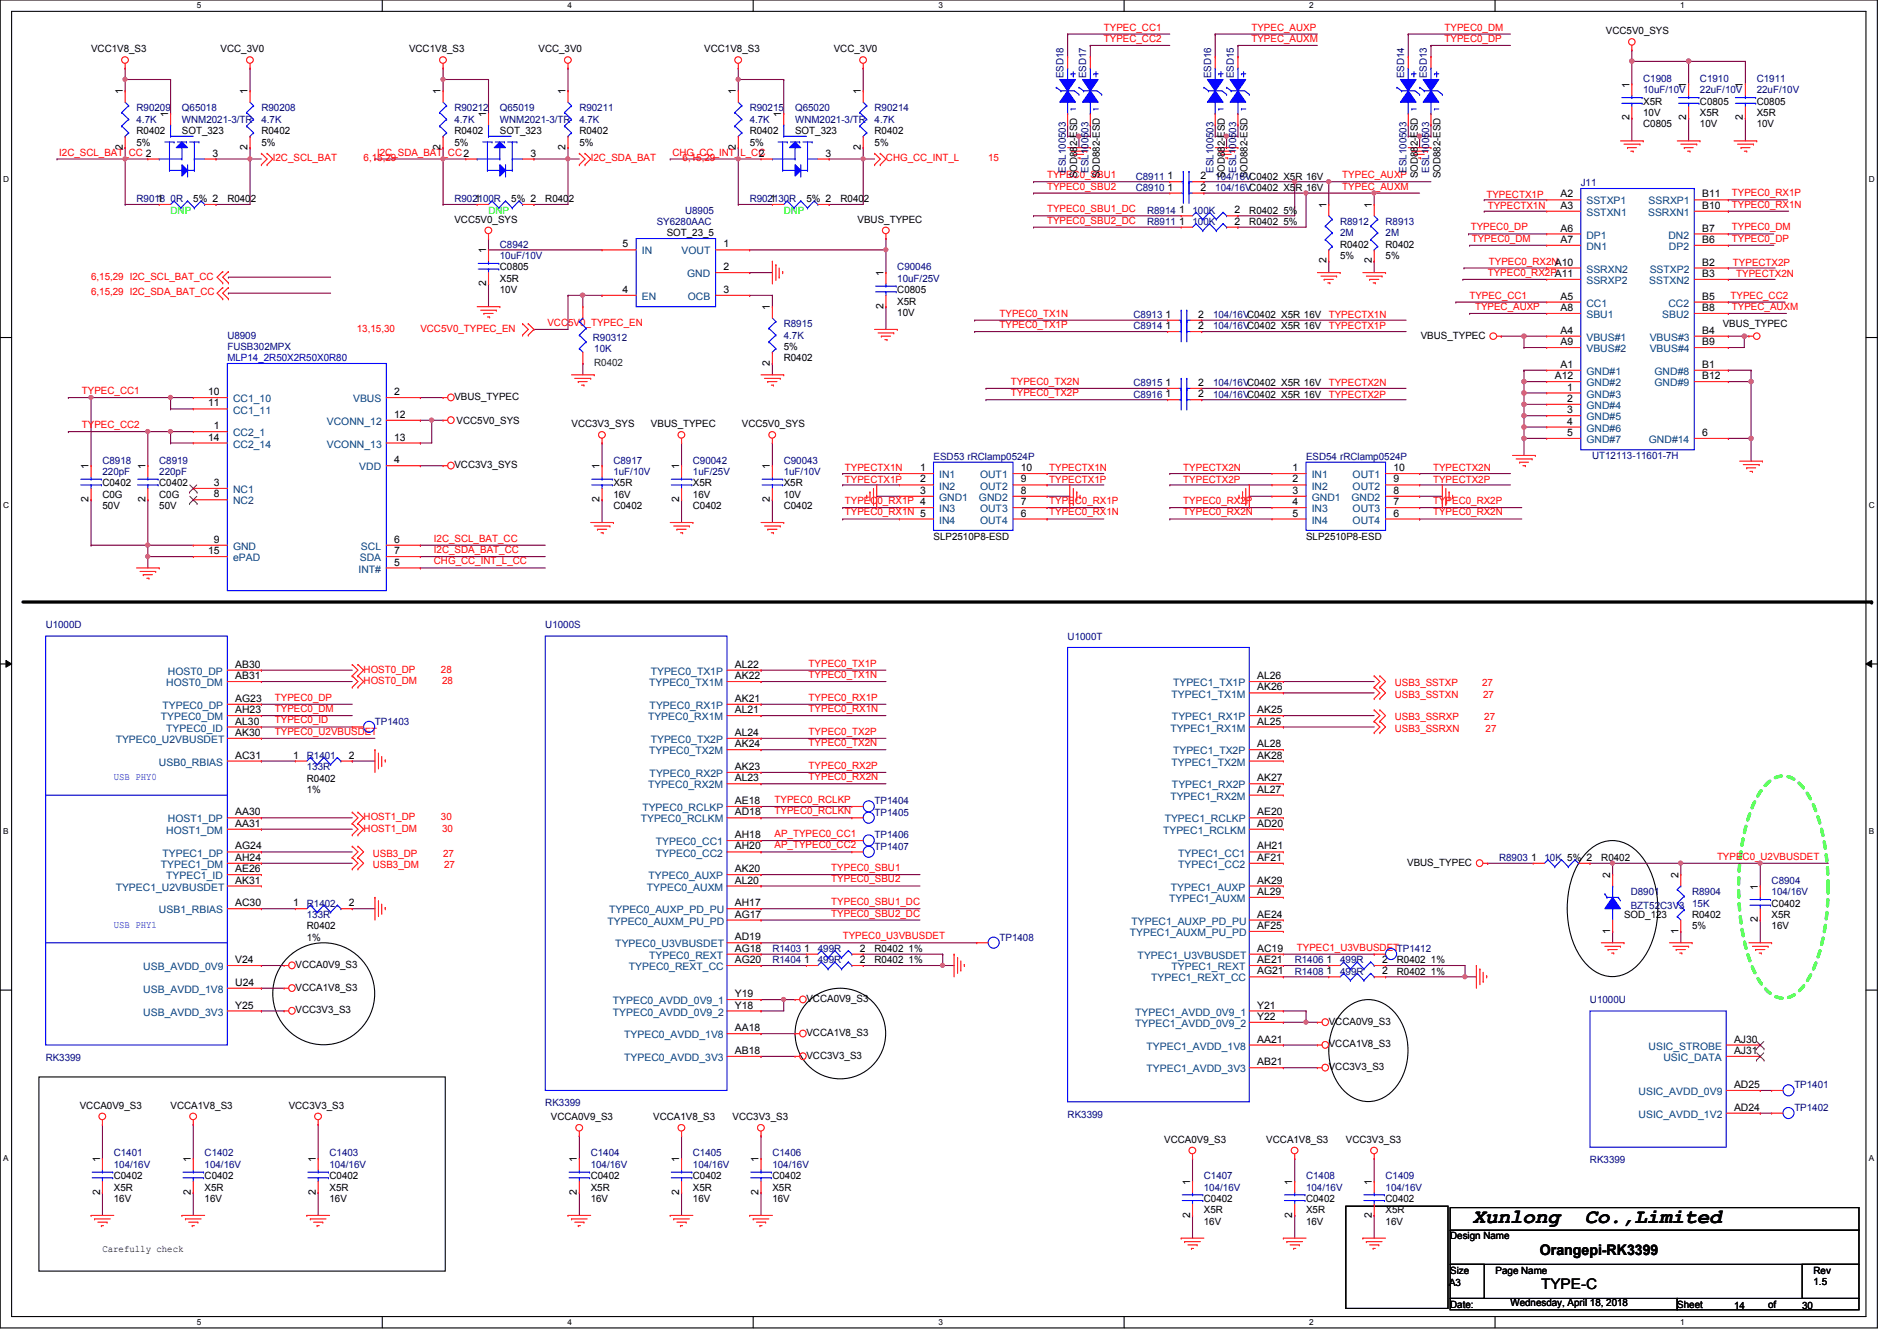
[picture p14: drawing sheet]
<svg xmlns="http://www.w3.org/2000/svg" width="297mm" height="210mm" viewBox="0 0 297 210" stroke-linecap="round" stroke-linejoin="round" font-family="sans-serif">
<defs><g id="words">
<g font-size="3.2">
<text x="230.6" y="191.5">Xunlong</text>
<text x="248.2" y="191.5">Co.,Limited</text>
</g>
<g font-size="2.3">
<text x="241.1" y="196.5">Orangepi-RK3399</text>
<text x="241.3" y="201.8">TYPE-C</text>
</g>
<g font-size="1.6" fill="#f00">
<text x="172.8" y="4.8">TYPEC_CC1</text>
<text x="196" y="4.8">TYPEC_AUXP</text>
<text x="226.2" y="4.8">TYPEC0_DM</text>
<text x="172.8" y="6.6">TYPEC_CC2</text>
<text x="196" y="6.6">TYPEC_AUXM</text>
<text x="226.2" y="6.6">TYPEC0_DP</text>
<text x="9.3" y="24.3">I2C_SCL_BAT_CC 2</text>
<text x="42.7" y="25.3">I2C_SCL_BAT</text>
<text x="56.9" y="25.3">6,15,29</text>
<text x="59.1" y="24.3">I2C_SDA_BAT_CC2</text>
<text x="92.5" y="25.3">I2C_SDA_BAT</text>
<text x="105.3" y="24.3">CHG_CC_INT_L_CC</text>
<text x="106.9" y="25.3">6,15,29</text>
<text x="138.7" y="25.3">CHG_CC_INT_L</text>
<text x="154.7" y="25.3">15</text>
<text x="164" y="27.9">TYPEC0_SBU1</text>
<text x="164" y="29.7">TYPEC0_SBU2</text>
<text x="210.2" y="29.7">TYPEC_AUXM</text>
<text x="210.2" y="27.9">TYPEC_AUXP</text>
<text x="164" y="35">TYPEC0_SBU2_DC</text>
<text x="164" y="33.2">TYPEC0_SBU1_DC</text>
<text x="232.7" y="30.9">TYPECTX1P</text>
<text x="233" y="32.7">TYPECTX1N</text>
<text x="271.2" y="32.5">TYPEC0_RX1N</text>
<text x="271.2" y="30.7">TYPEC0_RX1P</text>
<text x="230.3" y="36.1">TYPEC0_DP</text>
<text x="230.5" y="37.8">TYPEC0_DM</text>
<text x="233.1" y="41.4">TYPEC0_RX2NA10</text>
<text x="271.2" y="36.1">TYPEC0_DM</text>
<text x="271.2" y="37.8">TYPEC0_DP</text>
<text x="271.4" y="41.6">TYPECTX2P</text>
<text x="14.3" y="43.8">6,15,29 I2C_SCL_BAT_CC</text>
<text x="14.3" y="46.2">6,15,29 I2C_SDA_BAT_CC</text>
<text x="230.1" y="46.7">TYPEC_CC1</text>
<text x="233" y="43.2">TYPEC0_RX2PA11</text>
<text x="271" y="46.7">TYPEC_CC2</text>
<text x="271.9" y="43.4">TYPECTX2N</text>
<text x="55.9" y="51.9">13,15,30</text>
<text x="65.8" y="51.9">VCC5V0_TYPEC_EN</text>
<text x="85.7" y="51">VCC5V0_TYPEC_EN</text>
<text x="156.5" y="49.6">TYPEC0_TX1N</text>
<text x="156.5" y="51.4">TYPEC0_TX1P</text>
<text x="208.1" y="49.8">TYPECTX1N</text>
<text x="208.1" y="51.6">TYPECTX1P</text>
<text x="231" y="48.5">TYPEC_AUXP</text>
<text x="271.2" y="48.5">TYPEC_AUXM</text>
<text x="12.8" y="61.7">TYPEC_CC1</text>
<text x="158.3" y="60.2">TYPEC0_TX2N</text>
<text x="158.3" y="62">TYPEC0_TX2P</text>
<text x="208.1" y="62.2">TYPECTX2P</text>
<text x="208.1" y="60.5">TYPECTX2N</text>
<text x="12.8" y="67">TYPEC_CC2</text>
<text x="132.3" y="73.8">TYPECTX1N</text>
<text x="132.3" y="75.6">TYPECTX1P</text>
<text x="164.3" y="73.8">TYPECTX1N</text>
<text x="164.3" y="75.6">TYPECTX1P</text>
<text x="185.3" y="75.6">TYPECTX2P</text>
<text x="185.3" y="73.8">TYPECTX2N</text>
<text x="224.4" y="75.6">TYPECTX2P</text>
<text x="224.4" y="73.8">TYPECTX2N</text>
<text x="132.3" y="78.9">TYPEC0_RX1P 4</text>
<text x="132.3" y="80.7">TYPEC0_RX1N 5</text>
<text x="164.3" y="78.9">TYPEC0_RX1P</text>
<text x="164.3" y="80.7">TYPEC0_RX1N</text>
<text x="185.3" y="78.9">TYPEC0_RX2P</text>
<text x="185.3" y="80.7">TYPEC0_RX2N</text>
<text x="224.4" y="78.9">TYPEC0_RX2P</text>
<text x="224.4" y="80.7">TYPEC0_RX2N</text>
<text x="67.9" y="84.8">I2C_SCL_BAT_CC</text>
<text x="67.9" y="86.6">I2C_SDA_BAT_CC</text>
<text x="67.9" y="88.3">CHG_CC_INT_L_CC</text>
<text x="56.9" y="107.1">HOST0_DM</text>
<text x="56.9" y="105.3">HOST0_DP</text>
<text x="69" y="105.3">28</text>
<text x="69.2" y="107.1">28</text>
<text x="126.6" y="104.4">TYPEC0_TX1P</text>
<text x="126.6" y="106.1">TYPEC0_TX1N</text>
<text x="218.4" y="107.4">USB3_SSTXP</text>
<text x="232.1" y="107.4">27</text>
<text x="43" y="111.5">TYPEC0_DM</text>
<text x="43" y="109.7">TYPEC0_DP</text>
<text x="43" y="113.2">TYPEC0_ID</text>
<text x="126.6" y="111.5">TYPEC0_RX1N</text>
<text x="126.6" y="109.7">TYPEC0_RX1P</text>
<text x="218.4" y="112.7">USB3_SSRXP</text>
<text x="218.4" y="109.2">USB3_SSTXN</text>
<text x="232.2" y="109.2">27</text>
<text x="232.4" y="112.7">27</text>
<text x="43" y="115">TYPEC0_U2VBUSDET</text>
<text x="126.6" y="115">TYPEC0_TX2P</text>
<text x="126.6" y="116.8">TYPEC0_TX2N</text>
<text x="218.4" y="114.5">USB3_SSRXN</text>
<text x="232.6" y="114.5">27</text>
<text x="121.3" y="125.7">TYPEC0_RCLKP</text>
<text x="126.6" y="122.1">TYPEC0_RX2N</text>
<text x="126.6" y="120.4">TYPEC0_RX2P</text>
<text x="56.9" y="130.2">HOST1_DM</text>
<text x="56.9" y="128.4">HOST1_DP</text>
<text x="69" y="128.4">30</text>
<text x="69.2" y="130.2">30</text>
<text x="121.3" y="131">AP_TYPEC0_CC1</text>
<text x="121.3" y="127.5">TYPEC0_RCLKN</text>
<text x="58.4" y="135.8">USB3_DM</text>
<text x="58.4" y="134.1">USB3_DP</text>
<text x="69.4" y="134.1">27</text>
<text x="69.5" y="135.8">27</text>
<text x="121.3" y="132.8">AP_TYPEC0_CC2</text>
<text x="130.2" y="136.4">TYPEC0_SBU1</text>
<text x="268.9" y="134.6">TYPEC0_U2VBUSDET</text>
<text x="130.2" y="141.7">TYPEC0_SBU1_DC</text>
<text x="130.2" y="143.5">TYPEC0_SBU2_DC</text>
<text x="130.2" y="138.1">TYPEC0_SBU2</text>
<text x="131.9" y="147">TYPEC0_U3VBUSDET</text>
<text x="203.1" y="148.8">TYPEC1_U3VBUSDETTP1412</text>
</g>
<g font-size="1.6">
<text x="251.5" y="5.3">VCC5V0_SYS</text>
<text x="14.3" y="8.2">VCC1V8_S3</text>
<text x="34.5" y="8.2">VCC_3V0</text>
<text x="64" y="8.2">VCC1V8_S3</text>
<text x="84.3" y="8.2">VCC_3V0</text>
<text x="110.3" y="8.2">VCC1V8_S3</text>
<text x="130.6" y="8.2">VCC_3V0</text>
<text x="19.2" y="14.8" transform="rotate(-90 19.2 14.8)">1</text>
<text x="38.8" y="14.8" transform="rotate(-90 38.8 14.8)">1</text>
<text x="69" y="14.8" transform="rotate(-90 69 14.8)">1</text>
<text x="88.6" y="14.8" transform="rotate(-90 88.6 14.8)">1</text>
<text x="115.2" y="14.8" transform="rotate(-90 115.2 14.8)">1</text>
<text x="134.8" y="14.8" transform="rotate(-90 134.8 14.8)">1</text>
<text x="255.1" y="13.7" transform="rotate(-90 255.1 13.7)">1</text>
<text x="257.3" y="16.4">X5R</text>
<text x="264" y="13.7" transform="rotate(-90 264 13.7)">1</text>
<text x="266.2" y="16.4">C0805</text>
<text x="272.9" y="13.7" transform="rotate(-90 272.9 13.7)">1</text>
<text x="275.1" y="16.4">C0805</text>
<text x="19.2" y="23.5" transform="rotate(-90 19.2 23.5)">2</text>
<text x="21.4" y="21">R0402</text>
<text x="21.4" y="22.8">5%</text>
<text x="26.3" y="18.3" transform="rotate(-90 26.3 18.3)">1</text>
<text x="28.5" y="21">SOT_323</text>
<text x="38.8" y="23.5" transform="rotate(-90 38.8 23.5)">2</text>
<text x="40.9" y="21">R0402</text>
<text x="40.9" y="22.8">5%</text>
<text x="69" y="23.5" transform="rotate(-90 69 23.5)">2</text>
<text x="71.2" y="21">R0402</text>
<text x="71.2" y="22.8">5%</text>
<text x="76.1" y="18.3" transform="rotate(-90 76.1 18.3)">1</text>
<text x="78.3" y="21">SOT_323</text>
<text x="88.6" y="23.5" transform="rotate(-90 88.6 23.5)">2</text>
<text x="90.7" y="21">R0402</text>
<text x="90.7" y="22.8">5%</text>
<text x="115.2" y="23.5" transform="rotate(-90 115.2 23.5)">2</text>
<text x="117.4" y="21">R0402</text>
<text x="117.4" y="22.8">5%</text>
<text x="122.3" y="18.3" transform="rotate(-90 122.3 18.3)">1</text>
<text x="124.5" y="21">SOT_323</text>
<text x="134.8" y="23.5" transform="rotate(-90 134.8 23.5)">2</text>
<text x="136.9" y="21">R0402</text>
<text x="136.9" y="22.8">5%</text>
<text x="255.1" y="18.8" transform="rotate(-90 255.1 18.8)">2</text>
<text x="257.3" y="19.9">C0805</text>
<text x="257.3" y="18.2">10V</text>
<text x="264" y="18.8" transform="rotate(-90 264 18.8)">2</text>
<text x="266.2" y="18.2">X5R</text>
<text x="266.2" y="19.9">10V</text>
<text x="272.9" y="18.8" transform="rotate(-90 272.9 18.8)">2</text>
<text x="275.1" y="18.2">X5R</text>
<text x="275.1" y="19.9">10V</text>
<text x="33.3" y="24.5">3</text>
<text x="83.1" y="24.5">3</text>
<text x="118.8" y="24.5">2</text>
<text x="129.3" y="24.5">3</text>
<text x="168.7" y="27.9" transform="rotate(-90 168.7 27.9)">SOD882-ESD</text>
<text x="172.2" y="27.9" transform="rotate(-90 172.2 27.9)">SOD882-ESD</text>
<text x="182.8" y="28.1">1</text>
<text x="182.8" y="29.8">1</text>
<text x="188" y="28.1">2</text>
<text x="188" y="29.8">2</text>
<text x="191.8" y="27.9" transform="rotate(-90 191.8 27.9)">SOD882-ESD</text>
<text x="195.3" y="27.9" transform="rotate(-90 195.3 27.9)">SOD882-ESD</text>
<text x="222" y="27.9" transform="rotate(-90 222 27.9)">SOD882-ESD</text>
<text x="225.5" y="27.9" transform="rotate(-90 225.5 27.9)">SOD882-ESD</text>
<text x="24.6" y="31.6">1</text>
<text x="30.3" y="31.7">5% 2</text>
<text x="35.6" y="31.7">R0402</text>
<text x="71.2" y="34.9">VCC5V0_SYS</text>
<text x="74.4" y="31.6">1</text>
<text x="80" y="31.7">5% 2</text>
<text x="85.4" y="31.7">R0402</text>
<text x="120.6" y="31.6">1</text>
<text x="126.3" y="31.7">5% 2</text>
<text x="131.6" y="31.7">R0402</text>
<text x="134.3" y="34.9">VBUS_TYPEC</text>
<text x="184.6" y="35.2">1</text>
<text x="184.6" y="33.4">1</text>
<text x="193.3" y="35.2">2</text>
<text x="193.3" y="33.4">2</text>
<text x="195.6" y="35.2">R0402 5%</text>
<text x="195.6" y="33.4">R0402 5%</text>
<text x="207.7" y="32.6" transform="rotate(-90 207.7 32.6)">1</text>
<text x="214.8" y="32.6" transform="rotate(-90 214.8 32.6)">1</text>
<text x="244.3" y="30.9">A2</text>
<text x="244.3" y="32.7">A3</text>
<text x="266.5" y="30.9">B11</text>
<text x="266.5" y="32.7">B10</text>
<text x="76.1" y="39.7" transform="rotate(-90 76.1 39.7)">1</text>
<text x="97.5" y="38.7">5</text>
<text x="104.4" y="37">SOT_23_5</text>
<text x="113.3" y="38.7">1</text>
<text x="207.7" y="41.2" transform="rotate(-90 207.7 41.2)">2</text>
<text x="209.8" y="38.8">R0402</text>
<text x="209.8" y="40.6">5%</text>
<text x="214.8" y="41.2" transform="rotate(-90 214.8 41.2)">2</text>
<text x="217" y="38.8">R0402</text>
<text x="217" y="40.6">5%</text>
<text x="244.3" y="36.2">A6</text>
<text x="244.3" y="38">A7</text>
<text x="266.5" y="38">B6</text>
<text x="266.5" y="36.2">B7</text>
<text x="266.5" y="41.6">B2</text>
<text x="76.1" y="44.8" transform="rotate(-90 76.1 44.8)">2</text>
<text x="78.3" y="42.3">C0805</text>
<text x="78.3" y="44.1">X5R</text>
<text x="78.3" y="45.9">10V</text>
<text x="97.5" y="45.8">4</text>
<text x="113.3" y="45.8">3</text>
<text x="113.3" y="42.3">2</text>
<text x="138.3" y="43.2" transform="rotate(-90 138.3 43.2)">1</text>
<text x="140.5" y="45.9">C0805</text>
<text x="140.5" y="47.7">X5R</text>
<text x="244.3" y="46.9">A5</text>
<text x="266.5" y="43.3">B3</text>
<text x="266.5" y="46.9">B5</text>
<text x="120.6" y="48.6" transform="rotate(-90 120.6 48.6)">1</text>
<text x="138.3" y="48.3" transform="rotate(-90 138.3 48.3)">2</text>
<text x="140.5" y="49.4">10V</text>
<text x="182.5" y="49.7">1</text>
<text x="182.5" y="51.5">1</text>
<text x="187.6" y="49.7">2</text>
<text x="187.6" y="51.5">2</text>
<text x="222.5" y="53">VBUS_TYPEC</text>
<text x="244.3" y="48.7">A8</text>
<text x="244.3" y="52.2">A4</text>
<text x="266.5" y="48.7">B8</text>
<text x="266.5" y="52.2">B4</text>
<text x="269.7" y="51.2">VBUS_TYPEC</text>
<text x="120.6" y="57.2" transform="rotate(-90 120.6 57.2)">2</text>
<text x="122.7" y="56.6">R0402</text>
<text x="122.7" y="54.8">5%</text>
<text x="243.5" y="59.4">A12</text>
<text x="244.3" y="54">A9</text>
<text x="244.3" y="57.6">A1</text>
<text x="266.5" y="54">B9</text>
<text x="266.5" y="57.6">B1</text>
<text x="266.5" y="59.4">B12</text>
<text x="32.6" y="61.8">10</text>
<text x="32.6" y="63.6">11</text>
<text x="61.7" y="61.8">2</text>
<text x="61.7" y="65.4">12</text>
<text x="71.2" y="62.6">VBUS_TYPEC</text>
<text x="182.5" y="62.2">1</text>
<text x="182.5" y="60.4">1</text>
<text x="187.6" y="62.2">2</text>
<text x="187.6" y="60.4">2</text>
<text x="245.4" y="61.1">1</text>
<text x="245.4" y="62.9">2</text>
<text x="245.4" y="64.7">3</text>
<text x="32.6" y="69">14</text>
<text x="33.5" y="67.2">1</text>
<text x="61.7" y="69">13</text>
<text x="71.5" y="66.3">VCC5V0_SYS</text>
<text x="89.5" y="66.9">VCC3V3_SYS</text>
<text x="101.9" y="66.9">VBUS_TYPEC</text>
<text x="116.2" y="66.9">VCC5V0_SYS</text>
<text x="245.4" y="66.5">4</text>
<text x="245.4" y="68.2">5</text>
<text x="266.5" y="68.2">6</text>
<text x="13.9" y="73.4" transform="rotate(-90 13.9 73.4)">1</text>
<text x="16" y="76.1">C0402</text>
<text x="16" y="77.9">C0G</text>
<text x="22.8" y="73.4" transform="rotate(-90 22.8 73.4)">1</text>
<text x="24.9" y="76.1">C0402</text>
<text x="24.9" y="77.9">C0G</text>
<text x="33.5" y="76.1">3</text>
<text x="33.5" y="77.9">8</text>
<text x="61.7" y="72.5">4</text>
<text x="71.2" y="73.3">VCC3V3_SYS</text>
<text x="93.9" y="73.4" transform="rotate(-90 93.9 73.4)">1</text>
<text x="96.1" y="76.1">X5R</text>
<text x="96.1" y="77.9">16V</text>
<text x="106.3" y="73.4" transform="rotate(-90 106.3 73.4)">1</text>
<text x="108.5" y="76.1">X5R</text>
<text x="108.5" y="77.9">16V</text>
<text x="120.6" y="73.4" transform="rotate(-90 120.6 73.4)">1</text>
<text x="122.7" y="76.1">X5R</text>
<text x="122.7" y="77.9">10V</text>
<text x="144.1" y="73.7">1</text>
<text x="144.1" y="75.5">2</text>
<text x="144.1" y="77.3">3</text>
<text x="159.8" y="73.7">10</text>
<text x="159.8" y="75.5">9</text>
<text x="159.8" y="77.3">8</text>
<text x="202.4" y="73.7">1</text>
<text x="202.4" y="75.5">2</text>
<text x="202.4" y="77.3">3</text>
<text x="218.2" y="73.7">10</text>
<text x="218.2" y="75.5">9</text>
<text x="218.2" y="77.3">8</text>
<text x="13.9" y="78.6" transform="rotate(-90 13.9 78.6)">2</text>
<text x="16" y="79.7">50V</text>
<text x="22.8" y="78.6" transform="rotate(-90 22.8 78.6)">2</text>
<text x="24.9" y="79.7">50V</text>
<text x="93.9" y="78.6" transform="rotate(-90 93.9 78.6)">2</text>
<text x="96.1" y="79.7">C0402</text>
<text x="106.3" y="78.6" transform="rotate(-90 106.3 78.6)">2</text>
<text x="108.5" y="79.7">C0402</text>
<text x="120.6" y="78.6" transform="rotate(-90 120.6 78.6)">2</text>
<text x="122.7" y="79.7">C0402</text>
<text x="159.8" y="79.1">7</text>
<text x="159.8" y="80.9">6</text>
<text x="202.4" y="79.1">4</text>
<text x="202.4" y="80.9">5</text>
<text x="218.2" y="79.1">7</text>
<text x="218.2" y="80.9">6</text>
<text x="32.6" y="86.7">15</text>
<text x="33.5" y="85">9</text>
<text x="61.7" y="88.5">5</text>
<text x="61.7" y="85">6</text>
<text x="61.7" y="86.7">7</text>
<text x="146.2" y="84.5">SLP2510P8-ESD</text>
<text x="204.5" y="84.5">SLP2510P8-ESD</text>
<text x="36.8" y="104.5">AB30</text>
<text x="36.8" y="106.3">AB31</text>
<text x="115.1" y="104.5">AL22</text>
<text x="115.1" y="106.3">AK22</text>
<text x="196.8" y="106.3">AL26</text>
<text x="36.8" y="109.9">AG23</text>
<text x="36.8" y="111.6">AH23</text>
<text x="36.8" y="113.4">AL30</text>
<text x="115.1" y="109.9">AK21</text>
<text x="115.1" y="111.6">AL21</text>
<text x="196.8" y="108.1">AK26</text>
<text x="196.8" y="111.6">AK25</text>
<text x="196.8" y="113.4">AL25</text>
<text x="36.8" y="115.2">AK30</text>
<text x="36.8" y="118.7">AC31</text>
<text x="45.9" y="118.7">1</text>
<text x="54.6" y="118.7">2</text>
<text x="115.1" y="115.2">AL24</text>
<text x="115.1" y="117">AK24</text>
<text x="196.8" y="117">AL28</text>
<text x="196.8" y="118.7">AK28</text>
<text x="48" y="122.3">R0402</text>
<text x="48" y="124.1">1%</text>
<text x="115.1" y="120.5">AK23</text>
<text x="115.1" y="122.3">AL23</text>
<text x="115.1" y="125.9">AE18</text>
<text x="196.8" y="122.3">AK27</text>
<text x="196.8" y="124.1">AL27</text>
<text x="36.8" y="127.6">AA30</text>
<text x="36.8" y="129.4">AA31</text>
<text x="115.1" y="127.6">AD18</text>
<text x="115.1" y="131.2">AH18</text>
<text x="196.8" y="127.6">AE20</text>
<text x="196.8" y="129.4">AD20</text>
<text x="36.8" y="133">AG24</text>
<text x="36.8" y="134.7">AH24</text>
<text x="36.8" y="136.5">AE26</text>
<text x="115.1" y="133">AH20</text>
<text x="115.1" y="136.5">AK20</text>
<text x="196.8" y="133">AH21</text>
<text x="196.8" y="134.7">AF21</text>
<text x="220.3" y="135.5">VBUS_TYPEC</text>
<text x="239.7" y="134.7">1</text>
<text x="250.7" y="134.8">R0402</text>
<text x="252.1" y="137.5" transform="rotate(-90 252.1 137.5)">2</text>
<text x="262.8" y="137.5" transform="rotate(-90 262.8 137.5)">2</text>
<text x="36.8" y="138.3">AK31</text>
<text x="36.8" y="141.9">AC30</text>
<text x="45.9" y="141.9">1</text>
<text x="54.6" y="141.9">2</text>
<text x="115.1" y="138.3">AL20</text>
<text x="115.1" y="141.9">AH17</text>
<text x="115.1" y="143.6">AG17</text>
<text x="196.8" y="138.3">AK29</text>
<text x="196.8" y="140.1">AL29</text>
<text x="196.8" y="143.6">AE24</text>
<text x="254.3" y="143.7">SOD_123</text>
<text x="265" y="143.7">R0402</text>
<text x="275.2" y="139.2" transform="rotate(-90 275.2 139.2)">1</text>
<text x="277.4" y="141.9">C0402</text>
<text x="277.4" y="143.7">X5R</text>
<text x="48" y="145.5">R0402</text>
<text x="48" y="147.2">1%</text>
<text x="115.1" y="149">AG18</text>
<text x="115.1" y="147.2">AD19</text>
<text x="125.9" y="149">1</text>
<text x="134.6" y="149">2</text>
<text x="136.9" y="149">R0402 1%</text>
<text x="196.8" y="145.4">AF25</text>
<text x="196.8" y="149">AC19</text>
<text x="252.1" y="146.1" transform="rotate(-90 252.1 146.1)">1</text>
<text x="262.8" y="146.1" transform="rotate(-90 262.8 146.1)">1</text>
<text x="265" y="145.5">5%</text>
<text x="275.2" y="144.4" transform="rotate(-90 275.2 144.4)">2</text>
<text x="277.4" y="145.5">16V</text>
<text x="36.8" y="150.7">V24</text>
<text x="36.8" y="154.3">U24</text>
<text x="46.3" y="151.5">VCCA0V9_S3</text>
<text x="46.3" y="155.1">VCCA1V8_S3</text>
<text x="115.1" y="150.7">AG20</text>
<text x="125.9" y="150.7">1</text>
<text x="134.6" y="150.7">2</text>
<text x="136.9" y="150.8">R0402 1%</text>
<text x="196.8" y="150.7">AE21</text>
<text x="196.8" y="152.5">AG21</text>
<text x="207.7" y="152.5">1</text>
<text x="207.7" y="150.7">1</text>
<text x="216.4" y="152.5">2</text>
<text x="216.4" y="150.7">2</text>
<text x="218.7" y="152.6">R0402 1%</text>
<text x="218.7" y="150.8">R0402 1%</text>
<text x="36.8" y="157.9">Y25</text>
<text x="46.3" y="158.6">VCC3V3_S3</text>
<text x="115.1" y="156.1">Y19</text>
<text x="115.1" y="157.9">Y18</text>
<text x="115.1" y="161.4">AA18</text>
<text x="126.3" y="156.8">VCCA0V9_S3</text>
<text x="196.8" y="157.9">Y21</text>
<text x="196.8" y="159.6">Y22</text>
<text x="208.1" y="160.4">VCCA0V9_S3</text>
<text x="115.1" y="165">AB18</text>
<text x="126.3" y="165.7">VCC3V3_S3</text>
<text x="126.3" y="162.2">VCCA1V8_S3</text>
<text x="196.8" y="163.2">AA21</text>
<text x="196.8" y="166.8">AB21</text>
<text x="208.1" y="164">VCCA1V8_S3</text>
<text x="208.1" y="167.5">VCC3V3_S3</text>
<text x="271.5" y="163.2">AJ30</text>
<text x="271.5" y="165">AJ31</text>
<text x="12.5" y="173.6">VCCA0V9_S3</text>
<text x="26.7" y="173.6">VCCA1V8_S3</text>
<text x="45.2" y="173.6">VCC3V3_S3</text>
<text x="271.5" y="170.3">AD25</text>
<text x="271.5" y="173.9">AD24</text>
<text x="86.3" y="175.3">VCCA0V9_S3</text>
<text x="102.3" y="175.3">VCCA1V8_S3</text>
<text x="114.7" y="175.3">VCC3V3_S3</text>
<text x="182.3" y="178.9">VCCA0V9_S3</text>
<text x="198.3" y="178.9">VCCA1V8_S3</text>
<text x="210.7" y="178.9">VCC3V3_S3</text>
<text x="15.7" y="181.9" transform="rotate(-90 15.7 181.9)">1</text>
<text x="17.8" y="184.6">C0402</text>
<text x="29.9" y="181.9" transform="rotate(-90 29.9 181.9)">1</text>
<text x="32" y="184.6">C0402</text>
<text x="49.4" y="181.9" transform="rotate(-90 49.4 181.9)">1</text>
<text x="51.6" y="184.6">C0402</text>
<text x="90.3" y="181.9" transform="rotate(-90 90.3 181.9)">1</text>
<text x="92.5" y="184.6">C0402</text>
<text x="106.3" y="181.9" transform="rotate(-90 106.3 181.9)">1</text>
<text x="108.5" y="184.6">C0402</text>
<text x="118.8" y="181.9" transform="rotate(-90 118.8 181.9)">1</text>
<text x="120.9" y="184.6">C0402</text>
<text x="186.3" y="185.5" transform="rotate(-90 186.3 185.5)">1</text>
<text x="202.4" y="185.5" transform="rotate(-90 202.4 185.5)">1</text>
<text x="214.8" y="185.5" transform="rotate(-90 214.8 185.5)">1</text>
<text x="15.7" y="187" transform="rotate(-90 15.7 187)">2</text>
<text x="17.8" y="186.4">X5R</text>
<text x="17.8" y="188.1">16V</text>
<text x="29.9" y="187" transform="rotate(-90 29.9 187)">2</text>
<text x="32" y="186.4">X5R</text>
<text x="32" y="188.1">16V</text>
<text x="49.4" y="187" transform="rotate(-90 49.4 187)">2</text>
<text x="51.6" y="186.4">X5R</text>
<text x="51.6" y="188.1">16V</text>
<text x="90.3" y="187" transform="rotate(-90 90.3 187)">2</text>
<text x="92.5" y="186.4">X5R</text>
<text x="92.5" y="188.1">16V</text>
<text x="106.3" y="187" transform="rotate(-90 106.3 187)">2</text>
<text x="108.5" y="186.4">X5R</text>
<text x="108.5" y="188.1">16V</text>
<text x="118.8" y="187" transform="rotate(-90 118.8 187)">2</text>
<text x="120.9" y="186.4">X5R</text>
<text x="120.9" y="188.1">16V</text>
<text x="186.3" y="190.6" transform="rotate(-90 186.3 190.6)">2</text>
<text x="188.5" y="188.1">C0402</text>
<text x="188.5" y="189.9">X5R</text>
<text x="188.5" y="191.7">16V</text>
<text x="202.4" y="190.6" transform="rotate(-90 202.4 190.6)">2</text>
<text x="204.5" y="188.1">C0402</text>
<text x="204.5" y="189.9">X5R</text>
<text x="204.5" y="191.7">16V</text>
<text x="214.8" y="190.6" transform="rotate(-90 214.8 190.6)">2</text>
<text x="217" y="188.1">C0402</text>
<text x="217" y="189.9">X5R</text>
<text x="217" y="191.7">16V</text>
<text x="16" y="195.9">Carefully check</text>
<text x="227.1" y="194">Design Name</text>
<text x="226.9" y="201.3">A3</text>
<text x="227.1" y="199.3">Size</text>
<text x="234.2" y="199.3">Page Name</text>
<text x="284" y="201.1">1.5</text>
<text x="284" y="199.3">Rev</text>
<text x="227.1" y="204.7">Date:</text>
<text x="236.5" y="204.5">Wednesday, April 18, 2018</text>
<text x="262.6" y="204.7">Sheet</text>
<text x="271.5" y="204.9">14</text>
<text x="276.9" y="204.7">of</text>
<text x="282.2" y="204.9">30</text>
</g>
<g font-size="1.6" fill="#000080">
<text x="21.4" y="17.4">R90209</text>
<text x="28.5" y="17.4">Q65018</text>
<text x="40.9" y="17.4">R90208</text>
<text x="71.2" y="17.4">R90212</text>
<text x="78.3" y="17.4">Q65019</text>
<text x="90.7" y="17.4">R90211</text>
<text x="117.4" y="17.4">R90215</text>
<text x="124.5" y="17.4">Q65020</text>
<text x="136.9" y="17.4">R90214</text>
<text x="166.5" y="12.3" transform="rotate(-90 166.5 12.3)">ESD18</text>
<text x="170.1" y="12.3" transform="rotate(-90 170.1 12.3)">ESD17</text>
<text x="189.7" y="12.3" transform="rotate(-90 189.7 12.3)">ESD16</text>
<text x="193.2" y="12.3" transform="rotate(-90 193.2 12.3)">ESD15</text>
<text x="219.9" y="12.3" transform="rotate(-90 219.9 12.3)">ESD14</text>
<text x="223.4" y="12.3" transform="rotate(-90 223.4 12.3)">ESD13</text>
<text x="257.3" y="12.8">C1908</text>
<text x="257.3" y="14.6">10uF/10V</text>
<text x="266.2" y="12.8">C1910</text>
<text x="266.2" y="14.6">22uF/10V</text>
<text x="275.1" y="12.8">C1911</text>
<text x="275.1" y="14.6">22uF/10V</text>
<text x="21.4" y="19.2">4.7K</text>
<text x="28.5" y="19.2">WNM2021-3/TR</text>
<text x="40.9" y="19.2">4.7K</text>
<text x="71.2" y="19.2">4.7K</text>
<text x="78.3" y="19.2">WNM2021-3/TR</text>
<text x="90.7" y="19.2">4.7K</text>
<text x="117.4" y="19.2">4.7K</text>
<text x="124.5" y="19.2">WNM2021-3/TR</text>
<text x="136.9" y="19.2">4.7K</text>
<text x="166.9" y="27" transform="rotate(-90 166.9 27)">ESL100503</text>
<text x="170.4" y="27" transform="rotate(-90 170.4 27)">ESL100503</text>
<text x="177.8" y="28.1">C8911</text>
<text x="177.8" y="29.9">C8910</text>
<text x="190" y="27" transform="rotate(-90 190 27)">ESL100503</text>
<text x="190.3" y="28.1">104/16VC0402 X5R 16V</text>
<text x="190.3" y="29.9">104/16VC0402 X5R 16V</text>
<text x="193.5" y="27" transform="rotate(-90 193.5 27)">ESL100503</text>
<text x="220.2" y="27" transform="rotate(-90 220.2 27)">ESL100503</text>
<text x="223.8" y="27" transform="rotate(-90 223.8 27)">ESL100503</text>
<text x="247.5" y="29.2">J11</text>
<text x="21.4" y="31.7">R9018 0R</text>
<text x="71.2" y="31.7">R902100R</text>
<text x="102.8" y="35.2">SY6280AAC</text>
<text x="107.3" y="33.4">U8905</text>
<text x="117.4" y="31.7">R902130R</text>
<text x="179.6" y="35.2">R8911</text>
<text x="179.6" y="33.4">R8914</text>
<text x="186.7" y="35.2">100K</text>
<text x="186.7" y="33.4">100K</text>
<text x="209.8" y="35.2">R8912</text>
<text x="217" y="35.2">R8913</text>
<text x="78.3" y="38.8">C8942</text>
<text x="78.3" y="40.6">10uF/10V</text>
<text x="209.8" y="37">2M</text>
<text x="217" y="37">2M</text>
<text x="140.5" y="42.3">C90046</text>
<text x="140.5" y="44.1">10uF/25V</text>
<text x="35.6" y="53">U8909</text>
<text x="92.8" y="53.3">R90312</text>
<text x="122.7" y="51.2">R8915</text>
<text x="122.7" y="53">4.7K</text>
<text x="177.5" y="49.8">C8913</text>
<text x="177.5" y="51.6">C8914</text>
<text x="189.9" y="49.8">104/16VC0402 X5R 16V</text>
<text x="189.9" y="51.6">104/16VC0402 X5R 16V</text>
<text x="35.6" y="54.8">FUSB302MPX</text>
<text x="93" y="55.1">10K</text>
<text x="177.5" y="62.2">C8916</text>
<text x="177.5" y="60.5">C8915</text>
<text x="189.9" y="62.2">104/16VC0402 X5R 16V</text>
<text x="189.9" y="60.5">104/16VC0402 X5R 16V</text>
<text x="249.3" y="71.8">UT12113-11601-7H</text>
<text x="16" y="72.6">C8918</text>
<text x="16" y="74.3">220pF</text>
<text x="24.9" y="72.6">C8919</text>
<text x="24.9" y="74.3">220pF</text>
<text x="96.1" y="72.6">C8917</text>
<text x="96.1" y="74.3">1uF/10V</text>
<text x="108.5" y="72.6">C90042</text>
<text x="108.5" y="74.3">1uF/25V</text>
<text x="122.7" y="72.6">C90043</text>
<text x="122.7" y="74.3">1uF/10V</text>
<text x="146.2" y="72">ESD53 rRClamp0524P</text>
<text x="204.5" y="72">ESD54 rRClamp0524P</text>
<text x="7.2" y="98.3">U1000D</text>
<text x="85.4" y="98.3">U1000S</text>
<text x="167.2" y="100.1">U1000T</text>
<text x="58.7" y="113.5">TP1403</text>
<text x="48" y="118.8">R1401</text>
<text x="48" y="120.6">133R</text>
<text x="136.9" y="125.9">TP1404</text>
<text x="136.9" y="127.7">TP1405</text>
<text x="136.9" y="131.2">TP1406</text>
<text x="136.9" y="133">TP1407</text>
<text x="234.7" y="134.8">R8903</text>
<text x="241.8" y="134.8">10K 5% 2</text>
<text x="48" y="141.9">R1402</text>
<text x="48" y="143.7">133R</text>
<text x="255.4" y="140.1">D8901</text>
<text x="255.4" y="142.2">BZT52C3V3</text>
<text x="265" y="140.1">R8904</text>
<text x="265" y="141.9">15K</text>
<text x="277.4" y="138.3">C8904</text>
<text x="277.4" y="140.1">104/16V</text>
<text x="120.9" y="149">R1403</text>
<text x="128.1" y="149">499R</text>
<text x="156.5" y="147.2">TP1408</text>
<text x="120.9" y="150.8">R1404</text>
<text x="128.1" y="150.8">499R</text>
<text x="202.7" y="152.6">R1408</text>
<text x="202.7" y="150.8">R1406</text>
<text x="209.8" y="152.6">499R</text>
<text x="209.8" y="150.8">499R</text>
<text x="249" y="157">U1000U</text>
<text x="7.2" y="166.1">RK3399</text>
<text x="85.4" y="173.2">RK3399</text>
<text x="281" y="170.3">TP1401</text>
<text x="281" y="173.9">TP1402</text>
<text x="167.2" y="175">RK3399</text>
<text x="17.8" y="181">C1401</text>
<text x="17.8" y="182.8">104/16V</text>
<text x="32" y="181">C1402</text>
<text x="32" y="182.8">104/16V</text>
<text x="51.6" y="181">C1403</text>
<text x="51.6" y="182.8">104/16V</text>
<text x="92.5" y="181">C1404</text>
<text x="92.5" y="182.8">104/16V</text>
<text x="108.5" y="181">C1405</text>
<text x="108.5" y="182.8">104/16V</text>
<text x="120.9" y="181">C1406</text>
<text x="120.9" y="182.8">104/16V</text>
<text x="188.5" y="184.6">C1407</text>
<text x="204.5" y="184.6">C1408</text>
<text x="217" y="184.6">C1409</text>
<text x="249" y="182.1">RK3399</text>
<text x="188.5" y="186.4">104/16V</text>
<text x="204.5" y="186.4">104/16V</text>
<text x="217" y="186.4">104/16V</text>
</g>
<g font-size="1.6" fill="#0f0">
<text x="26.7" y="33.4">DNP</text>
<text x="76.5" y="33.4">DNP</text>
<text x="122.7" y="33.4">DNP</text>
</g>
<g font-size="1.6" fill="#004080">
<text x="248.4" y="32">SSTXP1</text>
<text x="248.4" y="33.8">SSTXN1</text>
<text x="258.1" y="33.8">SSRXN1</text>
<text x="258.1" y="32">SSRXP1</text>
<text x="100.5" y="39.8">IN</text>
<text x="106.7" y="39.8">VOUT</text>
<text x="248.4" y="37.3">DP1</text>
<text x="248.4" y="39.1">DN1</text>
<text x="261.2" y="37.3">DN2</text>
<text x="261.3" y="39.1">DP2</text>
<text x="100.5" y="46.9">EN</text>
<text x="107.6" y="43.4">GND</text>
<text x="107.7" y="46.9">OCB</text>
<text x="248.4" y="42.7">SSRXN2</text>
<text x="248.4" y="44.4">SSRXP2</text>
<text x="258.2" y="44.4">SSTXN2</text>
<text x="258.3" y="42.7">SSTXP2</text>
<text x="248.4" y="48">CC1</text>
<text x="248.4" y="49.8">SBU1</text>
<text x="248.4" y="53.3">VBUS#1</text>
<text x="258.3" y="53.3">VBUS#3</text>
<text x="260.3" y="49.8">SBU2</text>
<text x="261.2" y="48">CC2</text>
<text x="248.4" y="55.1">VBUS#2</text>
<text x="248.4" y="58.7">GND#1</text>
<text x="258.3" y="55.1">VBUS#4</text>
<text x="259.1" y="58.7">GND#8</text>
<text x="36.5" y="62.9">CC1_10</text>
<text x="36.5" y="64.7">CC1_11</text>
<text x="55.3" y="62.9">VBUS</text>
<text x="248.4" y="60.5">GND#2</text>
<text x="248.4" y="62.2">GND#3</text>
<text x="248.4" y="64">GND#4</text>
<text x="248.4" y="65.8">GND#5</text>
<text x="259.1" y="60.5">GND#9</text>
<text x="36.5" y="68.3">CC2_1</text>
<text x="36.5" y="70.1">CC2_14</text>
<text x="51.2" y="66.5">VCONN_12</text>
<text x="51.2" y="70.1">VCONN_13</text>
<text x="248.4" y="67.6">GND#6</text>
<text x="248.4" y="69.3">GND#7</text>
<text x="258.2" y="69.3">GND#14</text>
<text x="36.5" y="77.2">NC1</text>
<text x="56.3" y="73.6">VDD</text>
<text x="147.1" y="74.8">IN1</text>
<text x="147.1" y="76.6">IN2</text>
<text x="153.5" y="74.8">OUT1</text>
<text x="153.5" y="76.6">OUT2</text>
<text x="205.4" y="74.8">IN1</text>
<text x="205.4" y="76.6">IN2</text>
<text x="211.8" y="74.8">OUT1</text>
<text x="211.8" y="76.6">OUT2</text>
<text x="36.5" y="79">NC2</text>
<text x="147.1" y="80.2">IN3</text>
<text x="147.1" y="82">IN4</text>
<text x="147.1" y="78.4">GND1</text>
<text x="153.3" y="78.4">GND2</text>
<text x="153.5" y="80.2">OUT3</text>
<text x="153.5" y="82">OUT4</text>
<text x="205.4" y="80.2">IN3</text>
<text x="205.4" y="82">IN4</text>
<text x="205.4" y="78.4">GND1</text>
<text x="211.6" y="78.4">GND2</text>
<text x="211.8" y="80.2">OUT3</text>
<text x="211.8" y="82">OUT4</text>
<text x="36.5" y="86.1">GND</text>
<text x="36.5" y="87.8">ePAD</text>
<text x="56.1" y="89.6">INT#</text>
<text x="56.3" y="87.8">SDA</text>
<text x="56.5" y="86.1">SCL</text>
<text x="26" y="107.4">HOST0_DM</text>
<text x="26.3" y="105.6">HOST0_DP</text>
<text x="101.6" y="107.4">TYPEC0_TX1M</text>
<text x="101.9" y="105.6">TYPEC0_TX1P</text>
<text x="183.7" y="107.4">TYPEC1_TX1P</text>
<text x="25.2" y="112.7">TYPEC0_DM</text>
<text x="25.4" y="111">TYPEC0_DP</text>
<text x="101.5" y="112.7">TYPEC0_RX1M</text>
<text x="101.7" y="111">TYPEC0_RX1P</text>
<text x="183.4" y="109.2">TYPEC1_TX1M</text>
<text x="183.5" y="112.7">TYPEC1_RX1P</text>
<text x="18.1" y="116.3">TYPEC0_U2VBUSDET</text>
<text x="24.9" y="119.8">USB0_RBIAS</text>
<text x="26" y="114.5">TYPEC0_ID</text>
<text x="101.6" y="118.1">TYPEC0_TX2M</text>
<text x="101.9" y="116.3">TYPEC0_TX2P</text>
<text x="183.3" y="114.5">TYPEC1_RX1M</text>
<text x="183.4" y="119.8">TYPEC1_TX2M</text>
<text x="183.7" y="118.1">TYPEC1_TX2P</text>
<text x="101.5" y="123.4">TYPEC0_RX2M</text>
<text x="101.7" y="121.6">TYPEC0_RX2P</text>
<text x="183.3" y="125.2">TYPEC1_RX2M</text>
<text x="183.5" y="123.4">TYPEC1_RX2P</text>
<text x="26" y="130.5">HOST1_DM</text>
<text x="26.3" y="128.7">HOST1_DP</text>
<text x="100.3" y="128.7">TYPEC0_RCLKM</text>
<text x="100.6" y="127">TYPEC0_RCLKP</text>
<text x="182.1" y="130.5">TYPEC1_RCLKM</text>
<text x="182.4" y="128.7">TYPEC1_RCLKP</text>
<text x="25.2" y="135.8">TYPEC1_DM</text>
<text x="25.4" y="134.1">TYPEC1_DP</text>
<text x="26" y="137.6">TYPEC1_ID</text>
<text x="101.6" y="137.6">TYPEC0_AUXP</text>
<text x="102.7" y="132.3">TYPEC0_CC1</text>
<text x="102.7" y="134.1">TYPEC0_CC2</text>
<text x="184.5" y="134.1">TYPEC1_CC1</text>
<text x="184.5" y="135.8">TYPEC1_CC2</text>
<text x="18.1" y="139.4">TYPEC1_U2VBUSDET</text>
<text x="24.9" y="143">USB1_RBIAS</text>
<text x="95.4" y="143">TYPEC0_AUXP_PD_PU</text>
<text x="101.3" y="139.4">TYPEC0_AUXM</text>
<text x="183.1" y="141.2">TYPEC1_AUXM</text>
<text x="183.3" y="139.4">TYPEC1_AUXP</text>
<text x="95.1" y="144.7">TYPEC0_AUXM_PU_PD</text>
<text x="96.3" y="148.3">TYPEC0_U3VBUSDET</text>
<text x="176.9" y="146.5">TYPEC1_AUXM_PU_PD</text>
<text x="177.2" y="144.7">TYPEC1_AUXP_PD_PU</text>
<text x="22.4" y="151.8">USB_AVDD_0V9</text>
<text x="22.4" y="155.4">USB_AVDD_1V8</text>
<text x="98.5" y="151.8">TYPEC0_REXT_CC</text>
<text x="101.6" y="150.1">TYPEC0_REXT</text>
<text x="178.1" y="150.1">TYPEC1_U3VBUSDET</text>
<text x="180.3" y="153.6">TYPEC1_REXT_CC</text>
<text x="183.4" y="151.8">TYPEC1_REXT</text>
<text x="22.4" y="159">USB_AVDD_3V3</text>
<text x="96" y="157.2">TYPEC0_AVDD_0V9_1</text>
<text x="96" y="159">TYPEC0_AVDD_0V9_2</text>
<text x="177.8" y="159">TYPEC1_AVDD_0V9_1</text>
<text x="177.8" y="160.7">TYPEC1_AVDD_0V9_2</text>
<text x="97.7" y="162.5">TYPEC0_AVDD_1V8</text>
<text x="97.7" y="166.1">TYPEC0_AVDD_3V3</text>
<text x="179.5" y="164.3">TYPEC1_AVDD_1V8</text>
<text x="179.5" y="167.9">TYPEC1_AVDD_3V3</text>
<text x="258.1" y="164.3">USIC_STROBE</text>
<text x="260.5" y="166.1">USIC_DATA</text>
<text x="256.6" y="171.4">USIC_AVDD_0V9</text>
<text x="256.6" y="175">USIC_AVDD_1V2</text>
</g>
<text font-size="1.6" fill="#0000a0" x="35.6" y="56.6">MLP14_2R50X2R50X0R80</text>
<text font-size="1.6" fill="#008000" x="93" y="57.3">R0402</text>
<g font-size="1.6" fill="#00f">
<text x="17.8" y="122.1">USB PHY0</text>
<text x="17.8" y="145.2">USB PHY1</text>
</g>
<g font-size="1.3">
<text x="30.8" y="1.3">5</text>
<text x="88.9" y="1.3">4</text>
<text x="146.9" y="1.3">3</text>
<text x="205" y="1.3">2</text>
<text x="263.1" y="1.3">1</text>
<text x=".5" y="28.4">D</text>
<text x="292.6" y="28.4">D</text>
<text x=".5" y="79.5">C</text>
<text x="292.6" y="79.5">C</text>
<text x=".5" y="130.6">B</text>
<text x="292.6" y="130.6">B</text>
<text x=".5" y="181.7">A</text>
<text x="292.6" y="181.7">A</text>
<text x="30.8" y="207.4">5</text>
<text x="88.9" y="207.4">4</text>
<text x="146.9" y="207.4">3</text>
<text x="205" y="207.4">2</text>
<text x="263.1" y="207.4">1</text>
</g>
</g></defs>
<path d="M0 0h294v207.9h-294zM1.8 1.8h290.4v204.3h-290.4z" fill="none" stroke="#000" stroke-width=".17"/>
<g fill="#fff">
<path d="M30.8 .2h.7v1.4h-.7z"/>
<path d="M30.8 206.2h.7v1.4h-.7z"/>
</g>
<path d="M59.9 0v1.8M59.9 206.1v1.8" fill="none" stroke="#000" stroke-width=".17"/>
<g fill="#fff">
<path d="M88.9 .2h.6v1.4h-.6z"/>
<path d="M88.9 206.2h.6v1.4h-.6z"/>
</g>
<path d="M117.9 0v1.8M117.9 206.1v1.8" fill="none" stroke="#000" stroke-width=".17"/>
<g fill="#fff">
<path d="M146.9 .2h.7v1.4h-.7z"/>
<path d="M146.9 206.2h.7v1.4h-.7z"/>
</g>
<path d="M176 0v1.8M176 206.1v1.8" fill="none" stroke="#000" stroke-width=".17"/>
<g fill="#fff">
<path d="M205 .2h.7v1.4h-.7z"/>
<path d="M205 206.2h.7v1.4h-.7z"/>
</g>
<path d="M234.1 0v1.8M234.1 206.1v1.8" fill="none" stroke="#000" stroke-width=".17"/>
<g fill="#fff">
<path d="M263.1 .2h.7v1.4h-.7z"/>
<path d="M263.1 206.2h.7v1.4h-.7z"/>
<path d="M.5 27.3h.9v1.4h-.9z"/>
<path d="M292.6 27.3h.9v1.4h-.9z"/>
<path d="M.5 78.4h.9v1.4h-.9z"/>
<path d="M292.6 78.4h.9v1.4h-.9z"/>
</g>
<path d="M0 52.8h1.8M292.2 52.8h1.8" fill="none" stroke="#000" stroke-width=".17"/>
<g fill="#fff">
<path d="M.5 129.5h.8v1.4h-.8z"/>
<path d="M292.6 129.5h.9v1.4h-.9z"/>
</g>
<path d="M0 103.9h1.8M292.2 103.9h1.8" fill="none" stroke="#000" stroke-width=".17"/>
<path d="M.9 103.4l.9 .5-.9 .5zM292.2 103.9l.9-.5v1z" fill="#000"/>
<path d="M.9 103.4l.9 .5-.9 .5zM292.2 103.9l.9-.5v1z" fill="none" stroke="#000" stroke-width=".16"/>
<g fill="#fff">
<path d="M.5 180.5h.8v1.4h-.8z"/>
<path d="M292.6 180.5h.9v1.4h-.9z"/>
</g>
<g fill="none" stroke="#000" stroke-width=".17">
<path d="M248.9 133a5.3 5.3 0 0 1 7.9 .8 14.3 14.3 0 0 1 1.8 13.8 7.9 7.9 0 0 1-5.2 5.2 5.5 5.5 0 0 1-5.3-2.2 14.4 14.4 0 0 1-1.7-13.8 9.7 9.7 0 0 1 2.5-3.8zM0 155h1.8M210.2 158.4a5.2 5.2 0 0 1 8.1 0 9.4 9.4 0 0 1-.7 12.7 5.3 5.3 0 0 1-8-1.4 9.7 9.7 0 0 1 .6-11.3zM292.2 155h1.8M6.1 168.6h63.6v30.4h-63.6z"/>
<circle cx="50.7" cy="155.5" r="8"/>
<circle cx="131.6" cy="161.8" r="7.1"/>
</g>
<path d="M3.6 94.2h289.5" fill="none" stroke="#000" stroke-width=".51"/>
<circle cx="293.1" cy="94.2" r=".25" fill="#000"/>
<path d="M276.3 123a3.5 3.5 0 0 1 5.8 0 20.5 20.5 0 0 1 3.8 10.4 38.1 38.1 0 0 1-1.5 17.1 9.8 9.8 0 0 1-3.7 5.3 3.4 3.4 0 0 1-4.4-1.1 18 18 0 0 1-3.4-8.7 39.3 39.3 0 0 1 1.1-18.8 13.2 13.2 0 0 1 2.3-4.2z" fill="none" stroke="#0f0" stroke-width=".51" stroke-dasharray="1 1"/>
<g fill="none" stroke="#800040" stroke-width=".17">
<path d="M40.9 104.9h.1M40.9 106.7h.1M40.9 119.1h.1M40.9 112h.1M40.9 110.2h.1M40.9 115.6h.1M40.9 113.8h.1M40.9 104.9h14.3M40.9 106.7h14.3M40.9 119.1h5.4M40.9 112h14.3M40.9 110.2h14.3"/>
<path d="M40.9 115.6h17.8M40.9 113.8h14.3M55.2 119.1h.1M55.2 119.1h3.5M119.2 112h.1M119.2 110.2h.1M119.2 112h19.5M119.2 110.2h19.5M119.2 122.7h.1M119.2 120.9h.1M119.2 133.3h.1M119.2 131.6h.1"/>
<path d="M119.2 122.7h19.5M119.2 120.9h19.5M119.2 133.3h14.2M119.2 131.6h14.2M40.9 151.1h.1M40.9 154.7h.1M40.9 158.2h.1M40.9 151.1h3.6M40.9 154.7h3.6M40.9 158.2h3.6M119.2 142.2h.1M119.2 144h.1"/>
<path d="M119.2 156.5h.1M119.2 158.2h.1M119.2 142.2h24.9M119.2 144h24.9M119.2 156.5h3.5M122.7 156.5h.1M122.7 156.5v1.7h-3.5M16 176h.1M16 176v5.4M30.3 176h.1M30.3 176v5.4M49.8 176h.1"/>
<path d="M49.8 176v5.4M119.2 165.4h.1M119.2 161.8h.1M119.2 165.4h5.3M119.2 161.8h5.3M275.6 170.7h.1M275.6 174.2h.1M275.6 170.7h1.8M275.6 174.2h1.8M16 186.7h.1M16 186.7v3.5M30.3 186.7h.1"/>
<path d="M30.3 186.7v3.5M49.8 186.7h.1M49.8 186.7v3.5"/>
</g>
<circle cx="122.7" cy="156.4" r=".32" fill="#f0f"/>
<circle cx="122.7" cy="156.4" r=".32" fill="none" stroke="#f0f" stroke-width=".17"/>
<path d="M122.7 156.5h.1M122.7 156.5h1.8M147.6 151.1h.1M147.6 151.1h1.8" fill="none" stroke="#800040" stroke-width=".17"/>
<circle cx="147.6" cy="151.1" r=".32" fill="#f0f"/>
<circle cx="147.6" cy="151.1" r=".32" fill="none" stroke="#f0f" stroke-width=".17"/>
<g fill="none" stroke="#800040" stroke-width=".17">
<path d="M119.2 104.9h.1M119.2 106.7h.1M119.2 115.6h.1M119.2 117.3h.1M119.2 104.9h19.5M119.2 106.7h19.5M119.2 115.6h19.5M119.2 117.3h19.5M201 108.5h.1M201 106.7h.1M201 112h.1M201 113.8h.1"/>
<path d="M201 106.7h14.2M201 108.5h14.2M201 112h14.2M201 113.8h14.2M40.9 128h.1M40.9 129.8h.1M40.9 135.1h.1M40.9 133.3h.1M40.9 128h14.3M40.9 129.8h14.3M40.9 135.1h14.3M40.9 133.3h14.3"/>
<path d="M119.2 136.9h.1M119.2 138.7h.1M119.2 126.2h.1M119.2 128h.1M119.2 136.9h24.9M119.2 138.7h24.9M119.2 126.2h14.2M119.2 128h14.2M40.9 142.2h.1M40.9 142.2h5.4M55.2 142.2h.1M55.2 142.2h3.5"/>
<path d="M119.2 149.4h.1M119.2 151.1h.1M119.2 147.6h.1M119.2 149.4h7.1M119.2 151.1h7.1M119.2 147.6h33.7M135.2 149.4h.1M135.2 151.1h.1M135.2 149.4h12.4M147.6 149.4h.1M147.6 149.4v1.7h-12.4M90.7 177.8h.1"/>
<path d="M90.7 177.8v3.6M106.7 177.8h.1M106.7 177.8v3.6M119.2 177.8h.1M119.2 177.8v3.6M201 163.6h.1M201 167.1h.1M201 160h.1M201 163.6h5.3M201 167.1h5.3M201 160h3.5M90.7 186.7h.1"/>
<path d="M90.7 186.7v3.5M106.7 186.7h.1M106.7 186.7v3.5M119.2 186.7h.1M119.2 186.7v3.5"/>
</g>
<circle cx="204.5" cy="160" r=".32" fill="#f0f"/>
<circle cx="204.5" cy="160" r=".32" fill="none" stroke="#f0f" stroke-width=".17"/>
<g fill="none" stroke="#800040" stroke-width=".17">
<path d="M238.6 54.4h.1M238.6 52.6h.1M238.6 54.4h3.6M238.6 52.6v1.8M201 158.2h.1M201 158.2h3.5M204.5 158.2h.1M204.5 158.2v1.8M204.5 160h.1M204.5 160h1.8M186.7 181.4h.1M186.7 190.2h.1"/>
<path d="M186.7 181.4v3.5M186.7 190.2v3.6M202.7 181.4h.1M202.7 190.2h.1M202.7 181.4v3.5M202.7 190.2v3.6M215.2 190.2h.1M215.2 181.4h.1M215.2 181.4v3.5M215.2 190.2v3.6"/>
</g>
<circle cx="238.6" cy="52.6" r=".34" fill="#f0f"/>
<circle cx="238.6" cy="52.6" r=".34" fill="none" stroke="#f0f" stroke-width=".17"/>
<path d="M238.6 52.6h.1M238.6 58h.1M238.6 59.7h.1M238.6 52.6h3.6M238.6 58v1.7M238.6 58h3.6M238.6 59.7h3.6" fill="none" stroke="#800040" stroke-width=".17"/>
<circle cx="238.6" cy="59.7" r=".34" fill="#f0f"/>
<circle cx="238.6" cy="59.7" r=".34" fill="none" stroke="#f0f" stroke-width=".17"/>
<path d="M238.6 59.7h.1M238.6 59.7v1.8M238.6 61.5h.1M238.6 61.5h3.6" fill="none" stroke="#800040" stroke-width=".17"/>
<circle cx="238.6" cy="61.5" r=".34" fill="#f0f"/>
<circle cx="238.6" cy="61.5" r=".34" fill="none" stroke="#f0f" stroke-width=".17"/>
<path d="M238.6 61.5h.1M238.6 63.3h.1M238.6 61.5v1.8M238.6 63.3h3.6" fill="none" stroke="#800040" stroke-width=".17"/>
<circle cx="238.6" cy="63.3" r=".34" fill="#f0f"/>
<circle cx="238.6" cy="63.3" r=".34" fill="none" stroke="#f0f" stroke-width=".17"/>
<path d="M270.6 58h.1M270.6 59.7h.1M270.6 58h3.6M270.6 59.7h3.6M274.2 58h.1M274.2 59.7h.1M274.2 58v10.6M238.6 63.3h.1M238.6 63.3v1.8" fill="none" stroke="#800040" stroke-width=".17"/>
<circle cx="274.2" cy="68.6" r=".34" fill="#f0f"/>
<circle cx="274.2" cy="68.6" r=".34" fill="none" stroke="#f0f" stroke-width=".17"/>
<circle cx="274.2" cy="59.7" r=".34" fill="#f0f"/>
<circle cx="274.2" cy="59.7" r=".34" fill="none" stroke="#f0f" stroke-width=".17"/>
<path d="M161.8 35.6h.1M161.8 33.8h.1M161.8 28.4h.1M161.8 30.2h.1M161.8 35.6h23.2M161.8 33.8h23.2M161.8 28.4h21.4M161.8 30.2h21.4M193.8 35.6h.1M193.8 35.6h10.7M202.7 28.4h.1M202.7 28.4h5.4" fill="none" stroke="#800040" stroke-width=".17"/>
<circle cx="202.7" cy="28.4" r=".32" fill="#f0f"/>
<circle cx="202.7" cy="28.4" r=".32" fill="none" stroke="#f0f" stroke-width=".17"/>
<path d="M188.5 28.4h.1M188.5 30.2h.1M188.5 28.4h14.2M188.5 30.2h16" fill="none" stroke="#800040" stroke-width=".17"/>
<circle cx="204.5" cy="30.2" r=".32" fill="#f0f"/>
<circle cx="204.5" cy="30.2" r=".32" fill="none" stroke="#f0f" stroke-width=".17"/>
<g fill="none" stroke="#800040" stroke-width=".17">
<path d="M202.7 28.4h.1M202.7 28.4v5.4M204.5 30.2h.1M204.5 30.2h10.7M204.5 30.2v5.4M208.1 28.4h.1M208.1 28.4v3.6M208.1 28.4h16M215.2 30.2h.1M215.2 30.2v1.8M208.1 40.9h.1M208.1 40.9v1.8"/>
<path d="M215.2 40.9h.1M215.2 40.9v1.8"/>
</g>
<circle cx="208" cy="28.4" r=".32" fill="#f0f"/>
<circle cx="208" cy="28.4" r=".32" fill="none" stroke="#f0f" stroke-width=".17"/>
<path d="M215.2 30.2h.1M215.2 30.2h7.1" fill="none" stroke="#800040" stroke-width=".17"/>
<circle cx="215.2" cy="30.2" r=".32" fill="#f0f"/>
<circle cx="215.2" cy="30.2" r=".32" fill="none" stroke="#f0f" stroke-width=".17"/>
<g fill="none" stroke="#800040" stroke-width=".17">
<path d="M193.8 33.8h.1M193.8 33.8h8.9M230 36.6h.1M230 36.6h12.2M230.1 38.4h.1M230.1 38.4h12.1M228 47.3h.1M228 47.3h14.2M235.1 52.6h.1M235.1 52.6h3.5M270.6 68.6h.1M270.6 68.6h3.6"/>
<path d="M274.2 68.6h.1M274.2 68.6v3.6M23.2 87.1h.1M23.2 87.1h7.1M23.2 87.1v1.8"/>
</g>
<circle cx="23.1" cy="87.1" r=".32" fill="#f0f"/>
<circle cx="23.1" cy="87.1" r=".32" fill="none" stroke="#f0f" stroke-width=".17"/>
<path d="M23.2 67.6h.1M23.2 67.6v5.3M23.2 67.6h3.5" fill="none" stroke="#800040" stroke-width=".17"/>
<circle cx="26.7" cy="67.5" r=".32" fill="#f0f"/>
<circle cx="26.7" cy="67.5" r=".32" fill="none" stroke="#f0f" stroke-width=".17"/>
<path d="M14.3 62.2h.1M14.3 62.2v10.7M14.3 62.2h12.4" fill="none" stroke="#800040" stroke-width=".17"/>
<circle cx="26.7" cy="62.2" r=".32" fill="#f0f"/>
<circle cx="26.7" cy="62.2" r=".32" fill="none" stroke="#f0f" stroke-width=".17"/>
<circle cx="14.2" cy="62.2" r=".32" fill="#f0f"/>
<circle cx="14.2" cy="62.2" r=".32" fill="none" stroke="#f0f" stroke-width=".17"/>
<path d="M23.2 78.2h.1M23.2 78.2v7.1" fill="none" stroke="#800040" stroke-width=".17"/>
<circle cx="23.1" cy="85.3" r=".32" fill="#f0f"/>
<circle cx="23.1" cy="85.3" r=".32" fill="none" stroke="#f0f" stroke-width=".17"/>
<path d="M10.7 67.6h.1M10.7 67.6h12.5M14.3 78.2h.1M14.3 78.2v7.1M65.8 72.9h.1M65.8 72.9h3.6M94.3 69.3h.1M94.3 78.2h.1M94.3 69.3v3.6M94.3 78.2v3.6M14.3 85.3h.1M14.3 85.3h8.9" fill="none" stroke="#800040" stroke-width=".17"/>
<circle cx="23.1" cy="67.5" r=".32" fill="#f0f"/>
<circle cx="23.1" cy="67.5" r=".32" fill="none" stroke="#f0f" stroke-width=".17"/>
<g fill="none" stroke="#800040" stroke-width=".17">
<path d="M10.7 62.2h.1M10.7 62.2h3.6M26.7 69.3h.1M26.7 67.6h.1M26.7 64h.1M26.7 62.2h.1M26.7 69.3h3.6M26.7 62.2v1.8M26.7 67.6v1.7M26.7 67.6h3.6M26.7 62.2h3.6M26.7 64h3.6"/>
<path d="M65.8 62.2h.1M65.8 65.8h.1M65.8 69.3h.1M65.8 62.2h3.6M65.8 65.8h3.6M67.6 65.8h.1M67.6 65.8v3.5h-1.8M23.2 85.3h.1M23.2 85.3h7.1M23.2 85.3v1.8M65.8 85.3h.1M65.8 87.1h.1"/>
<path d="M65.8 88.9h.1M65.8 85.3h19.6M65.8 87.1h19.6M65.8 88.9h19.6"/>
</g>
<circle cx="67.6" cy="65.8" r=".32" fill="#f0f"/>
<circle cx="67.6" cy="65.8" r=".32" fill="none" stroke="#f0f" stroke-width=".17"/>
<path d="M233 135.1h.1M233 135.1h7.1M249 135.1h.1M249 135.1h14.2M252.5 135.1h.1M252.5 135.1v1.8" fill="none" stroke="#800040" stroke-width=".17"/>
<circle cx="263.2" cy="135.1" r=".32" fill="#f0f"/>
<circle cx="263.2" cy="135.1" r=".32" fill="none" stroke="#f0f" stroke-width=".17"/>
<circle cx="252.5" cy="135.1" r=".32" fill="#f0f"/>
<circle cx="252.5" cy="135.1" r=".32" fill="none" stroke="#f0f" stroke-width=".17"/>
<path d="M275.6 135.1h.1M275.6 135.1h10.7M252.5 145.8h.1M252.5 145.8v1.8" fill="none" stroke="#800040" stroke-width=".17"/>
<circle cx="275.6" cy="135.1" r=".32" fill="#f0f"/>
<circle cx="275.6" cy="135.1" r=".32" fill="none" stroke="#f0f" stroke-width=".17"/>
<g fill="none" stroke="#800040" stroke-width=".17">
<path d="M263.2 135.1h.1M263.2 135.1v1.8M263.2 135.1h12.4M275.6 135.1h.1M275.6 135.1v3.6M201 151.1h.1M201 152.9h.1M201 151.1h7.1M201 152.9h7.1M217 151.1h.1M217 152.9h.1M217 151.1h12.4"/>
<path d="M217 152.9h12.4M263.2 145.8h.1M263.2 145.8v1.8M275.6 144h.1M275.6 144v3.6"/>
</g>
<circle cx="229.4" cy="152.9" r=".32" fill="#f0f"/>
<circle cx="229.4" cy="152.9" r=".32" fill="none" stroke="#f0f" stroke-width=".17"/>
<g fill="none" stroke="#800040" stroke-width=".17">
<path d="M167.2 5.3h.1M167.2 5.3h16M167.2 5.3v3.6M170.7 7.1h.1M170.7 7.1h12.5M170.7 7.1v1.8M220.5 5.3h.1M220.5 5.3h16M220.5 5.3v3.6M224.1 7.1h.1M224.1 7.1h12.4M224.1 7.1v1.8"/>
<path d="M168.9 21.3h.1M168.9 21.3v1.8M192.1 23.1h.1M192.1 21.3v1.8M222.3 21.3h.1M222.3 21.3v1.8M152.6 50.1h.1M152.6 51.9h.1M152.6 50.1h30.2M152.6 51.9h30.2M188.2 50.1h.1M188.2 51.9h.1"/>
<path d="M188.2 50.1h32M188.2 51.9h32M229.1 43.7h.1M229.1 43.7h13.1M229.2 42h.1M229.2 42h13M106.7 69.3h.1M106.7 78.2h.1M106.7 69.3v3.6M106.7 78.2v3.6M120.9 69.3h.1M120.9 78.2h.1"/>
<path d="M120.9 69.3v3.6M120.9 78.2v3.6M131.9 74.1h.1M131.9 75.9h.1M131.9 79.5h.1M131.9 75.9h8.9M131.9 74.1h8.9M131.9 79.5h8.9M154.4 60.8h.1M154.4 62.6h.1M154.4 60.8h28.4M154.4 62.6h28.4"/>
<path d="M164 74.1h.1M164 75.9h.1M164 79.5h.1M164 75.9h8.8M164 74.1h8.8M164 79.5h8.8M183.2 75.9h.1M183.2 74.1h.1M183.2 79.5h.1M183.2 75.9h16M183.2 74.1h16M183.2 79.5h16"/>
<path d="M188.2 62.6h.1M188.2 60.8h.1M188.2 60.8h32M188.2 62.6h32M222.3 75.9h.1M222.3 74.1h.1M222.3 79.5h.1M222.3 75.9h14.2M222.3 74.1h14.2M222.3 79.5h16M131.9 81.2h.1M131.9 81.2h8.9"/>
<path d="M164 81.2h.1M164 81.2h8.8M183.2 81.2h.1M183.2 81.2h16M222.3 81.2h.1M222.3 81.2h16M201 149.4h14.2M215.2 149.4h.1M229.4 152.9h.1M229.4 152.9h1.8M229.4 151.1v1.8"/>
</g>
<circle cx="192" cy="21.3" r=".32" fill="#f0f"/>
<circle cx="192" cy="21.3" r=".32" fill="none" stroke="#f0f" stroke-width=".17"/>
<g fill="none" stroke="#800040" stroke-width=".17">
<path d="M190.3 5.3h.1M190.3 5.3h16M190.3 5.3v3.6M193.8 7.1h.1M193.8 8.9h.1M193.8 7.1h12.5M193.8 7.1v1.8M255.5 18.5h.1M255.5 9.6h.1M255.5 9.6v3.6M255.5 18.5v3.6M255.5 9.6h8.9"/>
<path d="M264.4 18.5h.1M264.4 9.6h.1M264.4 9.6v3.6M264.4 18.5v3.6M273.3 18.5h.1M273.3 9.6h.1M273.3 9.6v3.6M273.3 18.5v3.6"/>
</g>
<circle cx="264.4" cy="9.6" r=".34" fill="#f0f"/>
<circle cx="264.4" cy="9.6" r=".34" fill="none" stroke="#f0f" stroke-width=".17"/>
<circle cx="255.5" cy="9.6" r=".34" fill="#f0f"/>
<circle cx="255.5" cy="9.6" r=".34" fill="none" stroke="#f0f" stroke-width=".17"/>
<path d="M255.5 7.8h.1M255.5 7.8v1.8M264.4 9.6h.1M264.4 9.6h8.9M117.4 39.1h.1M117.4 39.1h21.3M138.7 39.1h.1M138.7 39.1v3.6M120.9 46.2h.1M120.9 46.2v1.8M138.7 48h.1M138.7 48v3.6" fill="none" stroke="#800040" stroke-width=".17"/>
<circle cx="138.7" cy="39.1" r=".32" fill="#f0f"/>
<circle cx="138.7" cy="39.1" r=".32" fill="none" stroke="#f0f" stroke-width=".17"/>
<g fill="none" stroke="#800040" stroke-width=".17">
<path d="M19.6 12.4h.1M19.6 12.4v1.8M26.7 12.4h.1M26.7 12.4v5.4M19.6 23.1h.1M19.6 23.1v1.8M33.8 24.9h.1M33.8 24.9h7.1M39.2 23.1h.1M39.2 24.9h.1M39.2 23.1v1.8M76.5 39.1h.1"/>
<path d="M76.5 37.3h.1M76.5 39.1h17.8M76.5 37.3v1.8M138.7 37.3h.1M138.7 37.3v1.8M76.5 44.4h.1M76.5 44.4v3.6M83.6 51.6h.1M88.9 46.2h.1M88.9 46.2v5.4h-5.3M117.4 46.2h.1M117.4 42.7h.1"/>
<path d="M117.4 46.2h3.5M117.4 42.7h3.5M120.9 56.9h.1M120.9 56.9v1.8"/>
</g>
<circle cx="39.1" cy="24.9" r=".32" fill="#f0f"/>
<circle cx="39.1" cy="24.9" r=".32" fill="none" stroke="#f0f" stroke-width=".17"/>
<path d="M19.6 10.7h.1M19.6 12.4h.1M19.6 10.7v1.7M19.6 12.4h7.1M8.9 24.9h.1M8.9 24.9h14.3M19.6 24.9h.1" fill="none" stroke="#800040" stroke-width=".17"/>
<circle cx="19.6" cy="12.4" r=".32" fill="#f0f"/>
<circle cx="19.6" cy="12.4" r=".32" fill="none" stroke="#f0f" stroke-width=".17"/>
<path d="M39.2 10.7h.1M39.2 10.7v3.5M19.6 32h.1M19.6 24.9h.1M19.6 32h5.3M19.6 24.9v7.1M33.8 32h.1M39.2 24.9h.1M39.2 24.9v7.1h-5.4" fill="none" stroke="#800040" stroke-width=".17"/>
<circle cx="19.6" cy="24.9" r=".32" fill="#f0f"/>
<circle cx="19.6" cy="24.9" r=".32" fill="none" stroke="#f0f" stroke-width=".17"/>
<g fill="none" stroke="#800040" stroke-width=".17">
<path d="M69.4 12.4h.1M69.4 10.7h.1M69.4 10.7v3.5M69.4 12.4h7.1M76.5 12.4h.1M76.5 12.4v5.4M58.7 24.9h.1M58.7 24.9h14.2M69.4 23.1h.1M69.4 24.9h.1M69.4 23.1v1.8M83.6 24.9h.1"/>
<path d="M83.6 24.9h7.1M88.9 23.1h.1M88.9 24.9h.1M88.9 23.1v1.8"/>
</g>
<circle cx="69.4" cy="12.4" r=".32" fill="#f0f"/>
<circle cx="69.4" cy="12.4" r=".32" fill="none" stroke="#f0f" stroke-width=".17"/>
<path d="M88.9 10.7h.1M88.9 10.7v3.5M83.6 32h.1M88.9 24.9h.1M88.9 24.9v7.1h-5.3" fill="none" stroke="#800040" stroke-width=".17"/>
<circle cx="88.9" cy="24.9" r=".32" fill="#f0f"/>
<circle cx="88.9" cy="24.9" r=".32" fill="none" stroke="#f0f" stroke-width=".17"/>
<path d="M69.4 32h.1M69.4 24.9h.1M69.4 32h5.3M69.4 24.9v7.1" fill="none" stroke="#800040" stroke-width=".17"/>
<circle cx="69.4" cy="24.9" r=".32" fill="#f0f"/>
<circle cx="69.4" cy="24.9" r=".32" fill="none" stroke="#f0f" stroke-width=".17"/>
<g fill="none" stroke="#800040" stroke-width=".17">
<path d="M115.6 12.4h.1M115.6 10.7h.1M115.6 10.7v3.5M122.7 12.4h.1M122.7 12.4v5.4M104.9 24.9h.1M104.9 24.9h14.3M115.6 23.1h.1M115.6 24.9h.1M115.6 23.1v1.8M129.8 24.9h.1M129.8 24.9h7.1"/>
<path d="M135.2 23.1h.1M135.2 24.9h.1M135.2 23.1v1.8"/>
</g>
<circle cx="115.6" cy="12.4" r=".32" fill="#f0f"/>
<circle cx="115.6" cy="12.4" r=".32" fill="none" stroke="#f0f" stroke-width=".17"/>
<path d="M115.6 12.4h.1M115.6 12.4h7.1M135.2 10.7h.1M135.2 10.7v3.5M129.8 32h.1M135.2 24.9h.1M135.2 24.9v7.1h-5.4" fill="none" stroke="#800040" stroke-width=".17"/>
<circle cx="135.1" cy="24.9" r=".32" fill="#f0f"/>
<circle cx="135.1" cy="24.9" r=".32" fill="none" stroke="#f0f" stroke-width=".17"/>
<path d="M115.6 32h.1M115.6 24.9h.1M115.6 32h5.3M115.6 24.9v7.1" fill="none" stroke="#800040" stroke-width=".17"/>
<circle cx="115.6" cy="24.9" r=".32" fill="#f0f"/>
<circle cx="115.6" cy="24.9" r=".32" fill="none" stroke="#f0f" stroke-width=".17"/>
<path d="M220.5 19.6v1.7M220.5 21.3h.1M220.5 21.3h1.8M222.3 21.3h.1" fill="none" stroke="#800040" stroke-width=".17"/>
<circle cx="222.3" cy="21.3" r=".32" fill="#f0f"/>
<circle cx="222.3" cy="21.3" r=".32" fill="none" stroke="#f0f" stroke-width=".17"/>
<g fill="none" stroke="#800040" stroke-width=".17">
<path d="M167.2 19.6v1.7M190.3 19.6v1.7M193.8 19.6h.1M193.8 19.6v1.7M224.1 19.6h.1M224.1 19.6v1.7M167.2 21.3h.1M167.2 21.3h1.7M168.9 21.3h.1M190.3 21.3h.1M190.3 21.3h3.5M192.1 21.3h.1"/>
<path d="M193.8 21.3h.1M222.3 21.3h1.8M224.1 21.3h.1"/>
</g>
<circle cx="168.9" cy="21.3" r=".32" fill="#f0f"/>
<circle cx="168.9" cy="21.3" r=".32" fill="none" stroke="#f0f" stroke-width=".17"/>
<g fill="none" stroke="#800040" stroke-width=".17">
<path d="M170.7 19.6h.1M170.7 19.6v1.7M168.9 21.3h1.8M170.7 21.3h.1M232.4 31.3h.1M232.4 33.1h.1M232.4 31.3h9.8M232.4 33.1h9.8M270.6 33.1h.1M270.6 31.3h.1M270.6 36.6h.1M270.6 38.4h.1"/>
<path d="M270.6 31.3h9.3M270.6 33.1h9.5M270.6 36.6h7.1M270.6 38.4h7.1M230.1 49.1h.1M230.1 49.1h12.1M270.6 47.3h.1M270.6 49.1h.1M270.6 42h.1M270.6 43.7h.1M270.6 52.6h.1M270.6 47.3h8.9"/>
<path d="M270.6 49.1h9.1M270.6 42h7.4M270.6 43.7h7.4M270.6 52.6h2.5M273.1 52.6h.1M273.1 52.6v1.8M137.3 77.7h.1M137.3 77.7h3.5M164 77.7h.1M164 77.7h3.5M195.6 77.7h.1M195.6 77.7h3.6"/>
<path d="M222.3 77.7h.1M222.3 77.7h3.5"/>
</g>
<circle cx="273.1" cy="52.6" r=".34" fill="#f0f"/>
<circle cx="273.1" cy="52.6" r=".34" fill="none" stroke="#f0f" stroke-width=".17"/>
<path d="M270.6 54.4h.1M270.6 54.4h2.5M273.1 52.6h.1M273.1 52.6h.8M238.6 65.1h.1M238.6 65.1h3.6" fill="none" stroke="#800040" stroke-width=".17"/>
<circle cx="238.6" cy="65.1" r=".34" fill="#f0f"/>
<circle cx="238.6" cy="65.1" r=".34" fill="none" stroke="#f0f" stroke-width=".17"/>
<path d="M238.6 65.1h.1M238.6 65.1v1.7" fill="none" stroke="#800040" stroke-width=".17"/>
<circle cx="238.6" cy="66.8" r=".34" fill="#f0f"/>
<circle cx="238.6" cy="66.8" r=".34" fill="none" stroke="#f0f" stroke-width=".17"/>
<path d="M238.6 66.8h.1M238.6 68.6h.1M238.6 66.8h3.6M238.6 66.8v1.8M238.6 68.6h3.6" fill="none" stroke="#800040" stroke-width=".17"/>
<circle cx="238.6" cy="68.6" r=".34" fill="#f0f"/>
<circle cx="238.6" cy="68.6" r=".34" fill="none" stroke="#f0f" stroke-width=".17"/>
<path d="M88.9 46.2h5.4M91.3 46.2h.1M91.3 56.9h.1M91.3 46.2v1.8M91.3 56.9v1.8M94.3 46.2h.1M238.6 68.6h.1M238.6 68.6v2.7" fill="none" stroke="#800040" stroke-width=".17"/>
<circle cx="91.2" cy="46.2" r=".33" fill="#f0f"/>
<circle cx="91.2" cy="46.2" r=".33" fill="none" stroke="#f0f" stroke-width=".17"/>
<path d="M35.8 43.4h.1M35.8 45.9h.1M35.8 43.4h16M35.8 45.9h16" fill="none" stroke="#800040" stroke-width=".17"/>
<g fill="none" stroke="#f00" stroke-width=".17">
<path d="M19.6 10.7h.1M19.6 9.9v.8M39.2 10.7h.1M39.2 14.2h.1M39.2 9.9v.8M39.2 14.2v1.8M69.4 10.7h.1M69.4 9.9v.8M88.9 10.7h.1M88.9 9.9v.8M115.6 10.7h.1M115.6 9.9v.8"/>
<path d="M135.2 10.7h.1M135.2 9.9v.8M255.5 7.8h.1M255.5 7.1v.7M39.2 23.1h.1M39.2 21.3v1.8M40.9 25.8h.1M40.9 24h.1M40.9 24l.9 .9-.9 .9M41.8 25.8h.1M41.8 24h.1M41.8 24l.9 .9-.9 .9"/>
<path d="M76.5 37.3h.1M76.5 36.6v.7M90.7 25.8h.1M90.7 24h.1M90.7 24l.9 .9-.9 .9M91.6 25.8h.1M91.6 24h.1M91.6 24l.9 .9-.9 .9M136.9 25.8h.1M136.9 24h.1M136.9 24l.9 .9-.9 .9M137.8 25.8h.1"/>
<path d="M137.8 24h.1M137.8 24l.9 .9-.9 .9M138.7 37.3h.1M138.7 36.6v.7M167.2 23.1h3.5M167.7 23.7h2.5M168.2 24.2h.1M168.2 24.2h1.5M168.8 24.7h.3M169.1 24.7h.1M170.2 23.7h.1M170.7 23.1h.1"/>
<path d="M190.3 23.1h3.5M190.8 23.7h2.5M191.3 24.2h.1M191.3 24.2h1.5M191.9 24.7h.3M192.2 24.7h.1M193.3 23.7h.1M193.8 23.1h.1M220.5 23.1h3.6M221.1 23.7h2.4M221.6 24.2h.1M221.6 24.2h1.4"/>
<path d="M222.1 24.7h.4M222.5 24.7h.1M223.5 23.7h.1M224.1 23.1h.1M253.7 22.1h3.6M254.3 22.6h2.5M254.8 23.1h.1M254.8 23.1h1.4M255.4 23.7h.3M255.7 23.7h.1M256.8 22.6h.1M257.3 22.1h.1"/>
<path d="M262.6 22.1h3.6M263.2 22.6h2.5M263.7 23.1h.1M263.7 23.1h1.4M264.2 23.7h.4M264.6 23.7h.1M265.7 22.6h.1M266.2 22.1h.1M271.5 22.1h3.6M272.1 22.6h2.5M272.6 23.1h.1M272.6 23.1h1.4"/>
<path d="M273.1 23.7h.4M273.5 23.7h.1M274.6 22.6h.1M275.1 22.1h.1M34.9 44.3h.1M34.9 42.5h.1M34.9 46.8h.1M34.9 45h.1M34.9 42.5l-.9 .9 .9 .9M34.9 45l-.9 .9 .9 .9M35.8 44.3h.1M35.8 42.5h.1"/>
<path d="M35.8 46.8h.1M35.8 45h.1M35.8 42.5l-.9 .9 .9 .9M35.8 45l-.9 .9 .9 .9M74.7 48h3.6M75.3 48.6h2.4M75.8 49.1h.1M75.8 49.1h1.4M76.3 49.6h.4M76.7 49.6h.1M77.7 48.6h.1M78.3 48h.1"/>
<path d="M81.8 50.7h.1M81.8 52.5h.1M81.8 50.7l.9 .9-.9 .9M82.7 52.5h.1M82.7 50.7h.1M82.7 50.7l.9 .9-.9 .9M89.5 58.7h3.5M90 59.2h2.5M90.5 59.7h.1M90.5 59.7h1.4M92.5 59.2h.1M93 58.7h.1"/>
<path d="M119.2 58.7h3.5M119.7 59.2h2.5M120.2 59.7h.1M120.2 59.7h1.5M120.9 40.9h.1M120.9 40.9v3.5M121.5 41.4h.1M121.5 41.4v2.5M122 43.4h.1M122 42v1.4M122.2 59.2h.1M122.6 42.5h.1"/>
<path d="M122.6 42.5v.3M122.7 58.7h.1M136.9 51.6h3.6M137.5 52.1h2.5M138 52.6h.1M138 52.6h1.4M138.6 53.2h.3M138.9 53.2h.1M140 52.1h.1M140.5 51.6h.1M206.3 42.7h3.5M206.8 43.2h2.5"/>
<path d="M207.3 43.7h.1M207.3 43.7h1.5M207.9 44.3h.3M208.2 44.3h.1M209.3 43.2h.1M209.8 42.7h.1M213.4 42.7h3.6M213.9 43.2h2.5M214.5 43.7h.1M214.5 43.7h1.4M215 44.3h.3M215.3 44.3h.1"/>
<path d="M216.4 43.2h.1M217 42.7h.1M234.4 52.6h.7M235.1 52.6h.1M273.9 52.6h.1M273.9 52.6h.7M69.4 65.8h.1M69.4 62.2h.1M69.4 72.9h.1M69.4 72.9h.7M69.4 65.8h.7M69.4 62.2h.7"/>
<path d="M91.1 60.3h.3M91.4 60.3h.1M94.3 69.3h.1M94.3 68.6v.7M106.7 69.3h.1M106.7 68.6v.7M120.8 60.3h.3M120.9 69.3h.1M120.9 68.6v.7M121.1 60.3h.1M135.7 77.9h.1M135.7 77.5v.4"/>
<path d="M136.2 77h.1M136.2 77v1.4M136.8 79h.1M136.8 76.5v2.5M137.3 79.5h.1M137.3 75.9v3.6M167.5 79.5h.1M167.5 75.9v3.6M168.1 79h.1M168.1 76.5v2.5M168.6 77h.1M168.6 77v1.4"/>
<path d="M169.1 77.9h.1M169.1 77.5v.4M194 77.9h.1M194 77.5v.4M194.6 77h.1M194.6 77v1.4M195.1 79h.1M195.1 76.5v2.5M195.6 79.5h.1M195.6 75.9v3.6M225.8 79.5h.1M225.8 75.9v3.6"/>
<path d="M226.4 79h.1M226.4 76.5v2.5M226.9 77h.1M226.9 77v1.4M227.5 77.9h.1M227.5 77.5v.4M236.9 71.3h3.5M237.4 71.8h2.5M238 72.3h.1M238 72.3h1.3M238.5 72.9h.3M238.8 72.9h.1"/>
<path d="M239.9 71.8h.1M240.4 71.3h.1M272.4 72.2h3.6M273 72.7h2.5M273.5 73.2h.1M273.5 73.2h1.4M274 73.8h.4M274.4 73.8h.1M275.5 72.7h.1M276 72.2h.1M21.4 88.9h3.5M21.9 89.5h2.5"/>
<path d="M22.4 90h.1M22.4 90h1.5M23 90.5h.3M23.3 90.5h.1M24.4 89.5h.1M24.9 88.9h.1M92.5 81.8h3.6M93 82.3h2.5M93.6 82.8h.1M93.6 82.8h1.4M94.1 83.4h.3M94.4 83.4h.1"/>
<path d="M95.5 82.3h.1M96.1 81.8h.1M104.9 81.8h3.6M105.5 82.3h2.4M106 82.8h.1M106 82.8h1.4M106.5 83.4h.4M106.9 83.4h.1M107.9 82.3h.1M108.5 81.8h.1M119.2 81.8h3.5M119.7 82.3h2.5"/>
<path d="M120.2 82.8h.1M120.2 82.8h1.5M120.8 83.4h.3M121.1 83.4h.1M122.2 82.3h.1M122.7 81.8h.1M55.2 107.6h.1M55.2 105.8h.1M55.2 104h.1M55.2 105.8l.8 .9-.8 .9M55.2 104l.8 .9-.8 .9M56 107.6h.1"/>
<path d="M56 105.8h.1M56 104h.1M56 105.8l.9 .9-.9 .9M56 104l.9 .9-.9 .9M58.7 117.3h.1M58.7 117.3v3.6M59.3 117.9h.1M59.3 117.9v2.5M59.8 119.8h.1M59.8 118.4v1.4M60.3 119h.1M60.3 119v.3"/>
<path d="M215.2 112.9h.1M215.2 114.7h.1M215.2 111.1h.1M215.2 107.6h.1M215.2 109.3h.1M215.2 105.8h.1M215.2 112.9l.9 .9-.9 .9M215.2 111.1l.9 .9-.9 .9M215.2 107.6l.9 .9-.9 .8M215.2 105.8l.9 .9-.9 .9M216.1 112.9h.1M216.1 114.7h.1"/>
<path d="M216.1 111.1h.1M216.1 107.6h.1M216.1 109.3h.1M216.1 105.8h.1M216.1 112.9l.9 .9-.9 .9M216.1 111.1l.9 .9-.9 .9M216.1 107.6l.9 .9-.9 .8M216.1 105.8l.9 .9-.9 .9M55.2 130.7h.1M55.2 128.9h.1M55.2 127.1h.1M55.2 134.2h.1"/>
<path d="M55.2 136h.1M55.2 132.5h.1M55.2 128.9l.8 .9-.8 .9M55.2 127.1l.8 .9-.8 .9M55.2 134.2l.8 .9-.8 .9M55.2 132.5l.8 .8-.8 .9M56 130.7h.1M56 128.9h.1M56 127.1h.1M56 134.2h.1M56 136h.1M56 132.5h.1"/>
<path d="M56 128.9l.9 .9-.9 .9M56 127.1l.9 .9-.9 .9M56 134.2l.9 .9-.9 .9M56 132.5l.9 .8-.9 .9M133.4 133.3h.1M133.4 133.3h1.8M232.2 135.1h.8M233 135.1h.1M44.5 151.1h.1M44.5 154.7h.1M44.5 158.2h.1M44.5 151.1h.7"/>
<path d="M44.5 154.7h.7M44.5 158.2h.7M58.7 140.5h.1M58.7 140.5v3.5M59.3 141h.1M59.3 141v2.5M59.8 143h.1M59.8 141.5v1.5M60.3 142.1h.1M60.3 142.1v.3M124.5 156.5h.1M124.5 156.5h.7"/>
<path d="M149.4 149.4h.1M149.4 149.4v3.5M149.9 149.9h.1M149.9 149.9v2.5M150.4 151.8h.1M150.4 150.4v1.4M151 151h.1M151 151v.3M231.2 151.1h.1M231.2 151.1v3.6M231.7 151.7h.1M231.7 151.7v2.4"/>
<path d="M232.2 153.6h.1M232.2 152.2v1.4M232.8 152.7h.1M232.8 152.7v.4M250.7 147.6h3.6M251.3 148.1h2.4M251.8 148.6h.1M251.8 148.6h1.4M252.3 149.2h.4M252.7 149.2h.1M253.7 148.1h.1M254.3 147.6h.1"/>
<path d="M261.4 147.6h3.6M262 148.1h2.4M262.5 148.6h.1M262.5 148.6h1.4M263 149.2h.4M263.4 149.2h.1M264.4 148.1h.1M265 147.6h.1M273.9 147.6h3.5M274.4 148.1h2.5M274.9 148.6h.1M274.9 148.6h1.4"/>
<path d="M275.5 149.2h.3M275.8 149.2h.1M276.9 148.1h.1M277.4 147.6h.1M16 176h.1M16 175.3v.7M30.3 176h.1M30.3 175.3v.7M49.8 176h.1M49.8 175.3v.7M90.7 177.8h.1M90.7 177.1v.7"/>
<path d="M106.7 177.8h.1M106.7 177.1v.7M119.2 177.8h.1M119.2 177.1v.7M124.5 165.4h.1M124.5 161.8h.1M124.5 165.4h.7M124.5 161.8h.7M206.3 160h.1M206.3 163.6h.1M206.3 167.1h.1M206.3 160h.7"/>
<path d="M206.3 163.6h.7M206.3 167.1h.7M14.3 190.2h.1M14.3 190.2h3.5M14.8 190.8h.1M14.8 190.8h2.5M15.3 191.3h1.5M15.9 191.9h.1M15.9 191.9h.3M16.8 191.3h.1M28.5 190.2h.1M28.5 190.2h3.5"/>
<path d="M29 190.8h.1M29 190.8h2.5M29.5 191.3h1.5M30.1 191.9h.1M30.1 191.9h.3M31 191.3h.1M48 190.2h.1M48 190.2h3.6M48.6 190.8h.1M48.6 190.8h2.5M49.1 191.3h1.4M49.7 191.9h.1"/>
<path d="M49.7 191.9h.3M50.5 191.3h.1M88.9 190.2h.1M88.9 190.2h3.6M89.5 190.8h.1M89.5 190.8h2.4M90 191.3h1.4M90.5 191.9h.1M90.5 191.9h.4M90.7 181.4h.1M90.7 186.7h.1M90.7 181.4v1.7"/>
<path d="M90.7 184.9v1.8M91.4 191.3h.1M104.9 190.2h.1M104.9 190.2h3.6M105.5 190.8h.1M105.5 190.8h2.4M106 191.3h1.4M106.5 191.9h.1M106.5 191.9h.4M107.4 191.3h.1M117.4 190.2h.1M117.4 190.2h3.5"/>
<path d="M117.9 190.8h.1M117.9 190.8h2.5M118.4 191.3h1.5M119 191.9h.1M119 191.9h.3M119.9 191.3h.1M185 193.8h.1M185 193.8h3.5M185.5 194.4h.1M185.5 194.4h2.5M186 194.9h1.4M186.6 195.4h.1"/>
<path d="M186.6 195.4h.3M186.7 181.4h.1M186.7 180.6v.8M187.4 194.9h.1M201 193.8h.1M201 193.8h3.5M201.5 194.4h.1M201.5 194.4h2.5M202 194.9h1.5M202.6 195.4h.1M202.6 195.4h.3M202.7 181.4h.1"/>
<path d="M202.7 180.6v.8M203.5 194.9h.1M213.4 193.8h.1M213.4 193.8h3.6M213.9 194.4h.1M213.9 194.4h2.5M214.5 194.9h1.4M215 195.4h.1M215 195.4h.3M215.2 181.4h.1M215.2 180.6v.8M215.9 194.9h.1"/>
<circle cx="19.6" cy="9.4" r=".52"/>
<circle cx="39.1" cy="9.4" r=".52"/>
<circle cx="69.4" cy="9.4" r=".52"/>
<circle cx="88.9" cy="9.4" r=".52"/>
<circle cx="115.6" cy="9.4" r=".52"/>
<circle cx="135.2" cy="9.4" r=".52"/>
<circle cx="255.5" cy="6.6" r=".51"/>
<circle cx="76.5" cy="36.1" r=".52"/>
<circle cx="138.7" cy="36.1" r=".52"/>
<circle cx="233.8" cy="52.6" r=".52"/>
<circle cx="275.1" cy="52.6" r=".51"/>
<circle cx="70.6" cy="62.2" r=".52"/>
<circle cx="70.6" cy="65.8" r=".52"/>
<circle cx="70.6" cy="72.9" r=".52"/>
<circle cx="94.3" cy="68.1" r=".52"/>
<circle cx="106.7" cy="68.1" r=".52"/>
<circle cx="120.9" cy="68.1" r=".52"/>
<circle cx="231.7" cy="135.1" r=".52"/>
<circle cx="45.7" cy="154.7" r=".52"/>
<circle cx="45.7" cy="151.1" r=".52"/>
<circle cx="45.7" cy="158.2" r=".52"/>
<circle cx="125.7" cy="156.4" r=".52"/>
<circle cx="207.5" cy="160" r=".52"/>
<circle cx="16" cy="174.7" r=".52"/>
<circle cx="30.2" cy="174.7" r=".52"/>
<circle cx="49.8" cy="174.7" r=".52"/>
<circle cx="90.7" cy="176.5" r=".52"/>
<circle cx="106.7" cy="176.5" r=".52"/>
<circle cx="119.1" cy="176.5" r=".52"/>
<circle cx="125.7" cy="161.8" r=".52"/>
<circle cx="125.7" cy="165.3" r=".52"/>
<circle cx="207.5" cy="167.1" r=".52"/>
<circle cx="207.5" cy="163.5" r=".52"/>
<circle cx="186.7" cy="180.1" r=".52"/>
<circle cx="202.7" cy="180.1" r=".52"/>
<circle cx="215.2" cy="180.1" r=".52"/>
</g>
<path d="M210.7 188.8h16v16h-16zM227.1 189h64v3.6h-64zM227.1 192.6h64v5.3h-64zM227.1 197.9h5.3v5.3h-5.3zM282.2 197.9h8.9v5.3h-8.9zM227.1 203.2h35.5v1.8h-35.5zM262.6 203.2h28.5v1.8h-28.5z" fill="none" stroke="#000" stroke-width=".17"/>
<g fill="none" stroke="#00f" stroke-width=".17">
<path d="M38.6 17.6h.1M38.6 19.7h.1M38.6 17.6l1.1 1.1M38.6 19.7l1.1 1.1M39.2 16l.5 .6M39.7 16.6h.1M39.7 18.7h.1M39.7 16.6l-1.1 1M39.7 18.7l-1.1 1M39.2 21.3h.1M39.7 20.8h.1M39.7 20.8l-.5 .5"/>
<path d="M89.1 184.4h3.2M89.1 183.5h3.2M90.7 183.5h.1M90.7 184.4h.1M90.7 183.1v.4M90.7 184.4v.5M92.3 184.4h.1M92.3 183.5h.1"/>
<circle cx="136" cy="133.3" r=".87"/>
</g>
<path d="M192.6 12.4h2.5l-1.3 1.8z" fill-rule="evenodd" fill="#00f"/>
<path d="M192.6 12.4h2.5l-1.3 1.8zM193 12.6h1.7M193.8 10.7h.1M193.8 10.7v1.7M194.7 12.6h.1" fill="none" stroke="#00f" stroke-width=".17"/>
<path d="M193.8 14.2l1.3 1.8h-2.5z" fill-rule="evenodd" fill="#00f"/>
<g fill="none" stroke="#00f" stroke-width=".17">
<path d="M68.8 17.6h.1M68.8 19.7h.1M68.8 17.6l1.1 1.1M68.8 19.7l1.1 1.1M69.4 16l.5 .6M69.9 16.6h.1M69.9 18.7h.1M69.9 16.6l-1.1 1M69.9 18.7l-1.1 1M192.1 13.7h.1M192.1 13.7l.7 .5M192.8 14.2h.1"/>
<path d="M192.8 14.2h2.1l.7 .6M193.8 14.2l1.3 1.8h-2.5zM193.8 17.8h.1M193.8 16v1.8M194.4 11.6h.1M194.4 17.1h.1M194.4 11.6h.7M194.4 17.1h.7M194.7 11.9h.1M194.7 11.2v.7M195.6 14.8h.1M271.7 16.2h3.2"/>
<path d="M271.7 15.3h3.2M273.3 15.3h.1M273.3 16.2h.1M273.3 14.9v.4M273.3 16.2v.5M274.9 16.2h.1M274.9 15.3h.1M69.4 21.3h.1M69.9 20.8h.1M69.9 20.8l-.5 .5M77 31.5h.1M77 31.5l-.5 .5"/>
<path d="M77 31.5l1.1 1.1M78.1 32.6h.1M79.2 31.5h.1M79.2 31.5l-1.1 1.1M79.2 31.5l1 1.1M80.2 32.6h.1M81.3 31.5h.1M81.3 31.5l-1.1 1.1M81.3 31.5l.5 .5M81.8 32h.1M99.6 37.3h12.5v10.7h-12.5zM187.3 35h.1"/>
<path d="M187.3 35l-.6 .6M187.3 35l1 1.1M188.3 36.1h.1M189.4 35h.1M189.4 35l-1.1 1.1M189.4 35l1.1 1.1M190.5 36.1h.1M191.5 35h.1M191.5 35l-1 1.1M191.5 35l.6 .6M192.1 35.6h.1M207.5 35.4h.1"/>
<path d="M207.5 37.5h.1M207.5 35.4l1.1 1M207.5 37.5l1.1 1.1M208.1 39.1h.1M208.1 33.8l.5 .5M208.6 34.3h.1M208.6 36.4h.1M208.6 38.6h.1M208.6 34.3l-1.1 1.1M208.6 36.4l-1.1 1.1M208.6 38.6l-.5 .5M214.6 35.4h.1"/>
<path d="M214.6 37.5h.1M214.6 35.4l1.1 1M214.6 37.5l1.1 1.1M215.2 39.1h.1M215.2 33.8l.5 .5M215.7 34.3h.1M215.7 36.4h.1M215.7 38.6h.1M215.7 34.3l-1.1 1.1M215.7 36.4l-1.1 1.1M215.7 38.6l-.5 .5M90.7 54.6h.1"/>
<path d="M90.7 52.5h.1M90.7 50.3h.1M90.7 54.6l.6 .5M90.7 52.5l1.1 1M90.7 50.3l1.1 1.1M91.3 49.8h.1M91.3 49.8l-.6 .5M91.8 53.5h.1M91.8 51.4h.1M91.8 53.5l-1.1 1.1M91.8 51.4l-1.1 1.1M137.1 45.7h3.2"/>
<path d="M137.1 44.8h3.2M138.7 44.8h.1M138.7 45.7h.1M138.7 44.4v.4M138.7 45.7v.5M140.3 45.7h.1M140.3 44.8h.1M21.5 75.9h3.3M21.5 75h3.3M23.2 75h.1M23.2 75.9h.1M23.2 74.7v.3"/>
<path d="M23.2 75.9v.6M24.8 75.9h.1M24.8 75h.1M7.2 99.6h28.4v64h-28.4zM7.2 124.5h.1M7.2 124.5h28.4M262.6 139.2h.1M262.6 139.2l1.1 1.1M263.2 138.7h.1M263.2 138.7l-.6 .5M7.2 147.6h.1M7.2 147.6h28.4"/>
<path d="M48.6 141.7h.1M48.6 141.7l-.6 .5M48.6 141.7l1.1 1.1M49.7 142.8h.1M50.7 141.7h.1M50.7 141.7l-1 1.1M50.7 141.7l1.1 1.1M51.8 142.8h.1M52.8 141.7h.1M52.8 141.7l-1 1.1M52.8 141.7l.6 .5M53.4 142.2h.1"/>
<path d="M210.4 152.4h.1M210.4 152.4l-.6 .5M210.4 152.4l1.1 1.1M211.5 153.5h.1M212.5 152.4h.1M212.5 152.4l-1 1.1M212.5 152.4l1.1 1.1M213.6 153.5h.1M214.6 152.4h.1M214.6 152.4l-1 1.1M214.6 152.4l.6 .5M215.2 152.9h.1"/>
<path d="M262.6 143.5h.1M262.6 141.4h.1M262.6 143.5l.6 .5M262.6 141.4l1.1 1M263.7 142.4h.1M263.7 140.3h.1M263.7 142.4l-1.1 1.1M263.7 140.3l-1.1 1.1M185.1 187.9h3.2M185.1 187h3.2M186.7 187h.1M186.7 187.9h.1"/>
<path d="M186.7 186.7v.3M186.7 187.9v.6M188.3 187.9h.1M188.3 187h.1"/>
<circle cx="136" cy="128" r=".87"/>
</g>
<g fill="none" stroke="#f00" stroke-width=".17">
<path d="M69.4 14.2h.1M69.4 14.2v1.8M193.8 19.6h.1M193.8 8.9h.1M193.8 8.9v1.8M193.8 17.8v1.8M273.3 13.2h.1M273.3 18.5h.1M273.3 13.2v1.7M273.3 16.7v1.8M69.4 23.1h.1M69.4 21.3v1.8"/>
<path d="M74.7 32h.1M74.7 32h1.8M81.8 32h1.8M83.6 32h.1M94.3 39.1h.1M94.3 39.1h5.3M112.1 39.1h5.3M117.4 39.1h.1M185 35.6h.1M185 35.6h1.7M192.1 35.6h1.7M193.8 35.6h.1"/>
<path d="M208.1 32h.1M208.1 32v1.8M208.1 39.1v1.8M215.2 32h.1M215.2 32v1.8M215.2 39.1v1.8M91.3 56.9h.1M91.3 48h.1M91.3 48v1.8M91.3 55.1v1.8M94.3 46.2h.1M94.3 46.2h5.3"/>
<path d="M112.1 46.2h5.3M112.1 42.7h5.3M117.4 46.2h.1M117.4 42.7h.1M138.7 42.7h.1M138.7 48h.1M138.7 42.7v1.7M138.7 46.2v1.8M208.1 40.9h.1M215.2 40.9h.1M23.2 72.9h.1M23.2 78.2h.1"/>
<path d="M23.2 72.9v1.8M23.2 76.5v1.7M35.6 104.9h5.3M35.6 106.7h5.3M35.6 110.2h5.3M35.6 112h5.3M35.6 113.8h5.3M35.6 115.6h5.3M35.6 119.1h5.3M40.9 104.9h.1M40.9 106.7h.1M40.9 110.2h.1"/>
<path d="M40.9 112h.1M40.9 113.8h.1M40.9 115.6h.1M40.9 119.1h.1M35.6 128h5.3M35.6 129.8h5.3M35.6 133.3h5.3M35.6 135.1h5.3M35.6 136.9h5.3M35.6 138.7h5.3M40.9 128h.1M40.9 129.8h.1"/>
<path d="M40.9 133.3h.1M40.9 135.1h.1M40.9 136.9h.1M40.9 138.7h.1M133.4 128h.1M133.4 128h1.8M263.2 136.9h.1M263.2 136.9v1.8M35.6 142.2h5.3M35.6 151.1h5.3M35.6 154.7h5.3M35.6 158.2h5.3"/>
<path d="M40.9 142.2h.1M40.9 151.1h.1M40.9 154.7h.1M40.9 158.2h.1M46.3 142.2h.1M46.3 142.2h1.7M53.4 142.2h1.8M55.2 142.2h.1M208.1 152.9h.1M208.1 152.9h1.7M215.2 152.9h1.8M217 152.9h.1"/>
<path d="M263.2 145.8h.1M263.2 144v1.8M186.7 184.9h.1M186.7 190.2h.1M186.7 184.9v1.8M186.7 188.5v1.7"/>
</g>
<path d="M78.3 22.2l.9 .9h-1.8z" fill="#00f"/>
<path d="M78.3 22.2l.9 .9h-1.8z" fill="none" stroke="#00f" stroke-width=".17"/>
<path d="M78.3 25.8l.9 .9-.9 .9z" fill="#00f"/>
<g fill="none" stroke="#00f" stroke-width=".17">
<path d="M76.5 19.6h.1M76.5 19.6v1.7M88.4 17.6h.1M88.4 19.7h.1M88.4 17.6l1.1 1.1M88.4 19.7l1.1 1.1M88.9 16l.6 .6M89.5 16.6h.1M89.5 18.7h.1M89.5 16.6l-1.1 1M89.5 18.7l-1.1 1M74.7 24.9h.1"/>
<path d="M74.7 24.9h3.6M75.6 22.2h1.4M76.3 26.7h.1M76.3 22.2v4.5M76.3 26.7h2M76.5 21.3h.1M76.5 21.3h3.5M77 22.2h.1M77.6 22.2h1.4M78.3 25.8l.9 .9-.9 .9zM78.3 26.7h.1M78.3 24.9h.1"/>
<path d="M78.3 23.1v1.8M79 22.2h.1M79.2 27.6h.1M79.2 25.8v1.8M79.2 26.7h1M79.5 22.2h1.4M80.2 26.7h.1M80.2 22.2h.1M80.2 24.9h.1M80.2 22.2v4.5M80.2 24.9h1.6M80.9 22.2h.1"/>
<path d="M88.9 21.3h.1M89.5 20.8h.1M89.5 20.8l-.6 .5M247.5 29.5h17.8v40.9h-17.8zM35.6 56.9h24.9v35.6h-24.9zM105.1 75.9h3.2M105.1 75h3.2M106.7 75h.1M106.7 75.9h.1M106.7 74.7v.3M106.7 75.9v.6M108.3 75.9h.1"/>
<path d="M108.3 75h.1M48.6 118.6h.1M48.6 118.6l-.6 .5M48.6 118.6l1.1 1.1M49.7 119.7h.1M50.7 118.6h.1M50.7 118.6l-1 1.1M50.7 118.6l1.1 1.1M51.8 119.7h.1M52.8 118.6h.1M52.8 118.6l-1 1.1M52.8 118.6l.6 .5"/>
<path d="M53.4 119.1h.1"/>
<circle cx="57.8" cy="113.8" r=".87"/>
</g>
<g fill="none" stroke="#f00" stroke-width=".17">
<path d="M76.5 17.8h.1M76.5 17.8v1.8M88.9 14.2h.1M88.9 14.2v1.8M72.9 24.9h.1M72.9 24.9h1.8M81.8 24.9h1.8M83.6 24.9h.1M88.9 23.1h.1M88.9 21.3v1.8M242.2 31.3h.1M242.2 33.1h.1"/>
<path d="M242.2 36.6h.1M242.2 38.4h.1M242.2 31.3h5.3M242.2 33.1h5.3M242.2 36.6h5.3M242.2 38.4h5.3M265.3 31.3h5.3M265.3 33.1h5.3M265.3 36.6h5.3M265.3 38.4h5.3M270.6 31.3h.1M270.6 33.1h.1"/>
<path d="M270.6 38.4h.1M270.6 36.6h.1M242.2 42h.1M242.2 43.7h.1M242.2 47.3h.1M242.2 49.1h.1M242.2 52.6h.1M242.2 54.4h.1M242.2 58h.1M242.2 59.7h.1M242.2 42h5.3M242.2 43.7h5.3"/>
<path d="M242.2 47.3h5.3M242.2 49.1h5.3M242.2 52.6h5.3M242.2 54.4h5.3M242.2 58h5.3M242.2 59.7h5.3M265.3 42h5.3M265.3 43.7h5.3M265.3 47.3h5.3M265.3 49.1h5.3M265.3 52.6h5.3M265.3 54.4h5.3"/>
<path d="M265.3 58h5.3M265.3 59.7h5.3M270.6 42h.1M270.6 43.7h.1M270.6 47.3h.1M270.6 49.1h.1M270.6 54.4h.1M270.6 52.6h.1M270.6 58h.1M270.6 59.7h.1M30.3 67.6h.1M30.3 76.5h.1"/>
<path d="M30.3 78.2h.1M30.3 62.2h.1M30.3 64h.1M30.3 69.3h.1M30.3 67.6h5.3M30.3 62.2h5.3M30.3 76.5h5.3M30.3 78.2h5.3M30.3 64h5.3M30.3 69.3h5.3M60.5 62.2h5.3M60.5 72.9h5.3"/>
<path d="M60.5 65.8h5.3M60.5 69.3h5.3M65.8 62.2h.1M65.8 72.9h.1M65.8 65.8h.1M65.8 69.3h.1M106.7 72.9h.1M106.7 78.2h.1M106.7 72.9v1.8M106.7 76.5v1.7M242.2 61.5h.1M242.2 63.3h.1"/>
<path d="M242.2 65.1h.1M242.2 66.8h.1M242.2 68.6h.1M242.2 61.5h5.3M242.2 63.3h5.3M242.2 65.1h5.3M242.2 66.8h5.3M242.2 68.6h5.3M265.3 68.6h5.3M270.6 68.6h.1M30.3 85.3h.1M30.3 87.1h.1"/>
<path d="M30.3 85.3h5.3M30.3 87.1h5.3M60.5 88.9h5.3M60.5 85.3h5.3M60.5 87.1h5.3M65.8 88.9h.1M65.8 85.3h.1M65.8 87.1h.1M46.3 119.1h.1M46.3 119.1h1.7M53.4 119.1h1.8M55.2 119.1h.1"/>
<path d="M55.2 113.8h.1M55.2 113.8h1.7"/>
</g>
<path d="M29.7 77h.1M29.7 78.8h.1M29.7 75.9l1.2 1.1M29.7 77.7l1.2 1.1M30.8 75.9l-1.1 1.1M30.8 77.7l-1.1 1.1M30.9 77h.1M30.9 78.8h.1" fill="none" stroke="#804000" stroke-width=".16"/>
<path d="M169.5 12.4h2.5l-1.3 1.8z" fill-rule="evenodd" fill="#00f"/>
<path d="M169.5 12.4h2.5l-1.3 1.8zM169.8 12.6h1.8M170.7 10.7h.1M170.7 10.7v1.7M171.6 12.6h.1" fill="none" stroke="#00f" stroke-width=".17"/>
<path d="M170.7 14.2l1.3 1.8h-2.5z" fill-rule="evenodd" fill="#00f"/>
<g fill="none" stroke="#00f" stroke-width=".17">
<path d="M115.1 17.6h.1M115.1 19.7h.1M115.1 17.6l1.1 1.1M115.1 19.7l1.1 1.1M115.6 16l.6 .6M116.2 16.6h.1M116.2 18.7h.1M116.2 16.6l-1.1 1M116.2 18.7l-1.1 1M168.9 13.7h.1M168.9 13.7l.8 .5M169.7 14.2h.1"/>
<path d="M169.7 14.2h2.1l.7 .6M170.7 14.2l1.3 1.8h-2.5zM170.7 17.8h.1M170.7 16v1.8M171.3 11.6h.1M171.3 17.1h.1M171.3 11.6h.7M171.3 17.1h.7M171.6 11.9h.1M171.6 11.2v.7M172.5 14.8h.1M115.6 21.3h.1"/>
<path d="M116.2 20.8h.1M116.2 20.8l-.6 .5M185 28.4h.3M185.3 28.4h.1M185.3 26.8h.1M185.3 26.8v3.3M186.2 26.8h.1M186.2 28.4h.1M186.2 28.4h.5M186.2 26.8v3.3M120.4 51.4h.1M120.4 53.5h.1"/>
<path d="M120.4 51.4l1.1 1.1M120.4 53.5l1.1 1.1M120.9 55.1h.1M120.9 49.8l.6 .5M121.5 50.3h.1M121.5 52.5h.1M121.5 54.6h.1M121.5 50.3l-1.1 1.1M121.5 52.5l-1.1 1M121.5 54.6l-.6 .5M92.7 75.9h3.2M92.7 75h3.2"/>
<path d="M94.3 75h.1M94.3 75.9h.1M94.3 74.7v.3M94.3 75.9v.6M95.9 75.9h.1M95.9 75h.1M119.3 75.9h3.3M119.3 75h3.3M120.9 75h.1M120.9 75.9h.1M120.9 74.7v.3M120.9 75.9v.6"/>
<path d="M122.6 75.9h.1M122.6 75h.1M146.2 72.3h12.4v10.7h-12.4zM184.6 62.6h.4M185 62.6h.1M185 61h.1M185 61v3.2M185.8 61h.1M185.8 62.6h.1M185.8 62.6h.6M185.8 61v3.2M242.4 134.6h.1"/>
<path d="M242.4 134.6l-.6 .5M242.4 134.6l1.1 1.1M243.5 135.7h.1M244.5 134.6h.1M244.5 134.6l-1 1.1M244.5 134.6l1.1 1.1M245.6 135.7h.1M246.6 134.6h.1M246.6 134.6l-1 1.1M246.6 134.6l.6 .5M247.2 135.1h.1M251.3 139.9h.1"/>
<path d="M251.3 139.9l.3 .6M252.5 138.7h.1M252.5 138.7v1.8M128.6 150.6h.1M128.6 150.6l-.5 .5M128.6 150.6l1.1 1.1M129.7 151.7h.1M130.7 150.6h.1M130.7 150.6l-1 1.1M130.7 150.6l1.1 1.1M131.8 151.7h.1M132.8 150.6h.1"/>
<path d="M132.8 150.6l-1 1.1M132.8 150.6l.6 .5M133.4 151.1h.1M210.4 150.6h.1M210.4 150.6l-.6 .5M210.4 150.6l1.1 1.1M211.5 151.7h.1M212.5 150.6h.1M212.5 150.6l-1 1.1M212.5 150.6l1.1 1.1M213.6 151.7h.1M214.6 150.6h.1"/>
<path d="M214.6 150.6l-1 1.1M214.6 150.6l.6 .5M215.2 151.1h.1M249 158.2h21.3v21.4h-21.3zM251.6 140.5h.1M251.6 140.5h1.8M252.5 142.2h.1M252.5 142.2v1.8M253.4 140.5h.1M253.4 140.5l.3 .5M28.7 184.4h3.2M28.7 183.5h3.2"/>
<path d="M30.3 183.5h.1M30.3 184.4h.1M30.3 183.1v.4M30.3 184.4v.5M31.9 184.4h.1M31.9 183.5h.1M105.1 184.4h3.2M105.1 183.5h3.2M106.7 183.5h.1M106.7 184.4h.1M106.7 183.1v.4M106.7 184.4v.5"/>
<path d="M108.3 184.4h.1M108.3 183.5h.1M117.6 184.4h3.2M117.6 183.5h3.2M119.2 183.5h.1M119.2 184.4h.1M119.2 183.1v.4M119.2 184.4v.5M120.8 184.4h.1M120.8 183.5h.1M201.1 187.9h3.2M201.1 187h3.2"/>
<path d="M202.7 187h.1M202.7 187.9h.1M202.7 186.7v.3M202.7 187.9v.6M204.3 187.9h.1M204.3 187h.1M213.6 187.9h3.2M213.6 187h3.2M215.2 187h.1M215.2 187.9h.1M215.2 186.7v.3M215.2 187.9v.6"/>
<path d="M216.8 187.9h.1M216.8 187h.1"/>
<circle cx="217.8" cy="149.3" r=".87"/>
<circle cx="280.1" cy="170.7" r=".87"/>
</g>
<g fill="none" stroke="#f00" stroke-width=".17">
<path d="M115.6 14.2h.1M115.6 14.2v1.8M170.7 19.6h.1M170.7 8.9h.1M170.7 8.9v1.8M170.7 17.8v1.8M115.6 23.1h.1M115.6 21.3v1.8M183.2 28.4h.1M183.2 28.4h1.8M186.7 28.4h1.8M188.5 28.4h.1"/>
<path d="M120.9 48h.1M120.9 56.9h.1M120.9 48v1.8M120.9 55.1v1.8M94.3 72.9h.1M94.3 78.2h.1M94.3 72.9v1.8M94.3 76.5v1.7M120.9 72.9h.1M120.9 78.2h.1M120.9 72.9v1.8M120.9 76.5v1.7"/>
<path d="M140.8 74.1h.1M140.8 75.9h.1M140.8 79.5h.1M140.8 77.7h.1M140.8 74.1h5.4M140.8 75.9h5.4M140.8 79.5h5.4M140.8 77.7h5.4M158.6 74.1h5.4M158.6 75.9h5.4M158.6 79.5h5.4M158.6 77.7h5.4"/>
<path d="M164 74.1h.1M164 75.9h.1M164 77.7h.1M164 79.5h.1M182.8 62.6h.1M182.8 62.6h1.8M186.4 62.6h1.8M188.2 62.6h.1M140.8 81.2h.1M140.8 81.2h5.4M158.6 81.2h5.4M164 81.2h.1"/>
<path d="M240.1 135.1h.1M240.1 135.1h1.7M247.2 135.1h1.8M249 135.1h.1M126.3 151.1h.1M126.3 151.1h1.8M133.4 151.1h1.8M135.2 151.1h.1M208.1 151.1h.1M208.1 151.1h1.7M215.2 149.4h.1M215.2 151.1h1.8"/>
<path d="M215.2 149.4h1.8M217 151.1h.1M270.3 170.7h5.3M270.3 163.6h5.3M270.3 165.4h5.3M270.3 174.2h5.3M275.6 163.6h.1M275.6 165.4h.1M275.6 170.7h.1M275.6 174.2h.1M277.4 170.7h.1M277.4 170.7h1.8"/>
<path d="M30.3 181.4h.1M30.3 186.7h.1M30.3 181.4v1.7M30.3 184.9v1.8M106.7 181.4h.1M106.7 186.7h.1M106.7 181.4v1.7M106.7 184.9v1.8M119.2 181.4h.1M119.2 186.7h.1M119.2 181.4v1.7M119.2 184.9v1.8"/>
<path d="M202.7 184.9h.1M202.7 190.2h.1M202.7 184.9v1.8M202.7 188.5v1.7M215.2 184.9h.1M215.2 190.2h.1M215.2 184.9v1.8M215.2 188.5v1.7"/>
</g>
<path d="M275 164.2h.1M275 165.9h.1M275.1 163l1.1 1.2M275.1 164.8l1.1 1.1M276.2 163l-1.2 1.2M276.2 164.8l-1.2 1.1M276.2 164.2h.1M276.2 165.9h.1" fill="none" stroke="#804000" stroke-width=".16"/>
<path d="M252.5 140.5l1.2 1.7h-2.4z" fill-rule="evenodd" fill="#00f"/>
<path d="M252.5 140.5l1.2 1.7h-2.4z" fill="none" stroke="#00f" stroke-width=".17"/>
<path d="M252.5 136.9h.1M252.5 136.9v1.8M252.5 145.8h.1M252.5 144v1.8" fill="none" stroke="#f00" stroke-width=".17"/>
<path d="M124.5 22.2l.9 .9h-1.8z" fill="#00f"/>
<path d="M124.5 22.2l.9 .9h-1.8z" fill="none" stroke="#00f" stroke-width=".17"/>
<path d="M124.5 25.8l.9 .9-.9 .9z" fill="#00f"/>
<g fill="none" stroke="#00f" stroke-width=".17">
<path d="M122.7 19.6h.1M122.7 19.6v1.7M120.9 24.9h.1M120.9 24.9h3.6M121.8 22.2h1.5M122.6 26.7h.1M122.6 22.2v4.5M122.6 26.7h1.9M122.7 21.3h.1M122.7 21.3h3.6M123.3 22.2h.1M123.8 22.2h1.4"/>
<path d="M124.5 25.8l.9 .9-.9 .9zM124.5 26.7h.1M124.5 24.9h.1M124.5 23.1v1.8M125.2 22.2h.1M125.4 27.6h.1M125.4 25.8v1.8M125.4 26.7h1M125.7 22.2h1.5M126.4 26.7h.1M126.4 22.2h.1M126.4 24.9h.1"/>
<path d="M126.4 22.2v4.5M126.4 24.9h1.7M127.2 22.2h.1"/>
</g>
<path d="M122.7 17.8h.1M122.7 17.8v1.8M119.2 24.9h.1M119.2 24.9h1.7M128.1 24.9h1.7M129.8 24.9h.1" fill="none" stroke="#f00" stroke-width=".17"/>
<path d="M189.1 12.4h2.4l-1.2 1.8z" fill-rule="evenodd" fill="#00f"/>
<path d="M189.1 12.4h2.4l-1.2 1.8zM189.4 12.6h1.8M190.3 10.7h.1M190.3 10.7v1.7M191.2 12.6h.1" fill="none" stroke="#00f" stroke-width=".17"/>
<path d="M190.3 14.2l1.2 1.8h-2.4z" fill-rule="evenodd" fill="#00f"/>
<g fill="none" stroke="#00f" stroke-width=".17">
<path d="M134.6 17.6h.1M134.6 19.7h.1M134.6 17.6l1.1 1.1M134.6 19.7l1.1 1.1M135.2 16l.5 .6M135.7 16.6h.1M135.7 18.7h.1M135.7 16.6l-1.1 1M135.7 18.7l-1.1 1M188.5 13.7h.1M188.5 13.7l.7 .5M189.2 14.2h.1"/>
<path d="M189.2 14.2h2.1l.8 .6M190.3 14.2l1.2 1.8h-2.4zM190.3 17.8h.1M190.3 16v1.8M190.8 11.6h.1M190.8 17.1h.1M190.8 11.6h.7M190.8 17.1h.7M191.2 11.9h.1M191.2 11.2v.7M192.1 14.8h.1M123.3 31.5h.1"/>
<path d="M123.3 31.5l-.6 .5M123.3 31.5l1 1.1M124.3 32.6h.1M125.4 31.5h.1M125.4 31.5l-1.1 1.1M125.4 31.5l1 1.1M126.4 32.6h.1M127.5 31.5h.1M127.5 31.5l-1.1 1.1M127.5 31.5l.6 .5M128.1 32h.1M135.2 21.3h.1"/>
<path d="M135.7 20.8h.1M135.7 20.8l-.5 .5M185 30.2h.3M185.3 30.2h.1M185.3 28.6h.1M185.3 28.6v3.2M186.2 28.6h.1M186.2 30.2h.1M186.2 30.2h.5M186.2 28.6v3.2M185 59.2h.1M185 59.2v3.2"/>
<path d="M185.8 59.2h.1M185.8 59.2v3.2M184.6 60.8h.4M185 60.8h.1M185.8 60.8h.1M185.8 60.8h.6M204.5 72.3h12.5v10.7h-12.5zM167.2 101.3h28.4v71.2h-28.4zM14.4 184.4h3.2M14.4 183.5h3.2M16 183.5h.1M16 184.4h.1"/>
<path d="M16 183.1v.4M16 184.4v.5M17.6 184.4h.1M17.6 183.5h.1"/>
<circle cx="280.1" cy="174.2" r=".87"/>
</g>
<g fill="none" stroke="#f00" stroke-width=".17">
<path d="M135.2 14.2h.1M135.2 14.2v1.8M190.3 19.6h.1M190.3 8.9h.1M190.3 8.9v1.8M190.3 17.8v1.8M120.9 32h.1M120.9 32h1.8M128.1 32h1.7M129.8 32h.1M135.2 23.1h.1M135.2 21.3v1.8"/>
<path d="M183.2 30.2h.1M183.2 30.2h1.8M186.7 30.2h1.8M188.5 30.2h.1M182.8 60.8h.1M182.8 60.8h1.8M186.4 60.8h1.8M188.2 60.8h.1M199.2 74.1h.1M199.2 75.9h.1M199.2 79.5h.1M199.2 77.7h.1"/>
<path d="M199.2 74.1h5.3M199.2 75.9h5.3M199.2 79.5h5.3M199.2 77.7h5.3M217 74.1h5.3M217 75.9h5.3M217 79.5h5.3M217 77.7h5.3M222.3 74.1h.1M222.3 75.9h.1M222.3 77.7h.1M222.3 79.5h.1"/>
<path d="M199.2 81.2h.1M199.2 81.2h5.3M217 81.2h5.3M222.3 81.2h.1M195.6 106.7h5.4M195.6 108.5h5.4M195.6 112h5.4M195.6 113.8h5.4M195.6 117.3h5.4M195.6 119.1h5.4M201 106.7h.1M201 108.5h.1"/>
<path d="M201 112h.1M201 113.8h.1M201 117.3h.1M201 119.1h.1M195.6 122.7h5.4M195.6 124.5h5.4M195.6 128h5.4M195.6 129.8h5.4M195.6 133.3h5.4M195.6 135.1h5.4M195.6 138.7h5.4M201 122.7h.1"/>
<path d="M201 124.5h.1M201 128h.1M201 129.8h.1M201 133.3h.1M201 135.1h.1M201 138.7h.1M195.6 140.5h5.4M195.6 144h5.4M195.6 145.8h5.4M195.6 151.1h5.4M195.6 152.9h5.4M195.6 158.2h5.4"/>
<path d="M195.6 149.4h5.4M201 140.5h.1M201 144h.1M201 145.8h.1M201 151.1h.1M201 152.9h.1M201 158.2h.1M201 149.4h.1M195.6 160h5.4M195.6 163.6h5.4M195.6 167.1h5.4M201 160h.1"/>
<path d="M201 163.6h.1M201 167.1h.1M277.4 174.2h.1M277.4 174.2h1.8M16 181.4h.1M16 186.7h.1M16 181.4v1.7M16 184.9v1.8"/>
</g>
<path d="M219.3 12.4h2.4l-1.2 1.8z" fill-rule="evenodd" fill="#00f"/>
<path d="M219.3 12.4h2.4l-1.2 1.8zM219.6 12.6h1.8M220.5 10.7h.1M220.5 10.7v1.7M221.4 12.6h.1" fill="none" stroke="#00f" stroke-width=".17"/>
<path d="M220.5 14.2l1.2 1.8h-2.4z" fill-rule="evenodd" fill="#00f"/>
<g fill="none" stroke="#00f" stroke-width=".17">
<path d="M19 17.6h.1M19 19.7h.1M19 17.6l1.1 1.1M19 19.7l1.1 1.1M19.6 16l.5 .6M20.1 16.6h.1M20.1 18.7h.1M20.1 16.6l-1.1 1M20.1 18.7l-1.1 1M218.7 13.7h.1M218.7 13.7l.8 .5M219.5 14.2h.1"/>
<path d="M219.5 14.2h2.1l.7 .6M220.5 14.2l1.2 1.8h-2.4zM220.5 17.8h.1M220.5 16v1.8M221.1 11.6h.1M221.1 17.1h.1M221.1 11.6h.6M221.1 17.1h.6M221.4 11.9h.1M221.4 11.2v.7M222.3 14.8h.1M19.6 21.3h.1"/>
<path d="M20.1 20.8h.1M20.1 20.8l-.5 .5M74.9 42.1h3.2M74.9 41.2h3.2M76.5 41.2h.1M76.5 42.1h.1M76.5 40.9v.3M76.5 42.1v.6M78.1 42.1h.1M78.1 41.2h.1M184.6 50.1h.4M185 50.1h.1"/>
<path d="M185 48.6h.1M185 48.6v3.1M185.8 48.6h.1M185.8 50.1h.1M185.8 50.1h.6M185.8 48.6v3.1M128.6 148.8h.1M128.6 148.8l-.5 .6M128.6 148.8l1.1 1.1M129.7 149.9h.1M130.7 148.8h.1M130.7 148.8l-1 1.1"/>
<path d="M130.7 148.8l1.1 1.1M131.8 149.9h.1M132.8 148.8h.1M132.8 148.8l-1 1.1M132.8 148.8l.6 .6M133.4 149.4h.1"/>
<circle cx="136" cy="126.2" r=".87"/>
<circle cx="136" cy="131.5" r=".87"/>
</g>
<g fill="none" stroke="#f00" stroke-width=".17">
<path d="M19.6 14.2h.1M19.6 14.2v1.8M220.5 19.6h.1M220.5 8.9h.1M220.5 8.9v1.8M220.5 17.8v1.8M19.6 23.1h.1M19.6 21.3v1.8M76.5 39.1h.1M76.5 39.1v1.8M76.5 44.4h.1M76.5 42.7v1.7"/>
<path d="M182.8 50.1h.1M182.8 50.1h1.8M186.4 50.1h1.8M188.2 50.1h.1M133.4 131.6h.1M133.4 126.2h.1M133.4 131.6h1.8M133.4 126.2h1.8M126.3 149.4h.1M126.3 149.4h1.8M133.4 149.4h1.8M135.2 149.4h.1"/>
</g>
<path d="M222.8 12.4h2.5l-1.2 1.8z" fill-rule="evenodd" fill="#00f"/>
<path d="M222.8 12.4h2.5l-1.2 1.8zM223.2 12.6h1.8M224.1 10.7h.1M224.1 10.7v1.7M225 12.6h.1" fill="none" stroke="#00f" stroke-width=".17"/>
<path d="M224.1 14.2l1.2 1.8h-2.5z" fill-rule="evenodd" fill="#00f"/>
<g fill="none" stroke="#00f" stroke-width=".17">
<path d="M222.3 13.7h.1M222.3 13.7l.7 .5M223 14.2h.1M223 14.2h2.1l.7 .6M224.1 14.2l1.2 1.8h-2.5zM224.1 17.8h.1M224.1 16v1.8M224.6 11.6h.1M224.6 17.1h.1M224.6 11.6h.7M224.6 17.1h.7M225 11.9h.1"/>
<path d="M225 11.2v.7M225.8 14.8h.1M262.8 16.2h3.2M262.8 15.3h3.2M264.4 15.3h.1M264.4 16.2h.1M264.4 14.9v.4M264.4 16.2v.5M266 16.2h.1M266 15.3h.1M187.3 33.2h.1M187.3 33.2l-.6 .6"/>
<path d="M187.3 33.2l1 1.1M188.3 34.3h.1M189.4 33.2h.1M189.4 33.2l-1.1 1.1M189.4 33.2l1.1 1.1M190.5 34.3h.1M191.5 33.2h.1M191.5 33.2l-1 1.1M191.5 33.2l.6 .6M192.1 33.8h.1M12.7 75.9h3.2M12.7 75h3.2"/>
<path d="M14.3 75h.1M14.3 75.9h.1M14.3 74.7v.3M14.3 75.9v.6M15.9 75.9h.1M15.9 75h.1M85.4 99.6h28.4v71.1h-28.4zM274 141.7h3.2M274 140.8h3.2M275.6 140.8h.1M275.6 141.7h.1M275.6 140.5v.3"/>
<path d="M275.6 141.7v.5M277.2 141.7h.1M277.2 140.8h.1"/>
</g>
<g fill="none" stroke="#f00" stroke-width=".17">
<path d="M224.1 19.6h.1M224.1 8.9h.1M224.1 8.9v1.8M224.1 17.8v1.8M264.4 13.2h.1M264.4 18.5h.1M264.4 13.2v1.7M264.4 16.7v1.8M185 33.8h.1M185 33.8h1.7M192.1 33.8h1.7M193.8 33.8h.1"/>
<path d="M14.3 72.9h.1M14.3 78.2h.1M14.3 72.9v1.8M14.3 76.5v1.7M113.8 104.9h5.4M113.8 106.7h5.4M113.8 110.2h5.4M113.8 112h5.4M113.8 115.6h5.4M113.8 117.3h5.4M119.2 104.9h.1M119.2 106.7h.1"/>
<path d="M119.2 110.2h.1M119.2 112h.1M119.2 115.6h.1M119.2 117.3h.1M113.8 120.9h5.4M113.8 122.7h5.4M113.8 126.2h5.4M113.8 128h5.4M113.8 131.6h5.4M113.8 133.3h5.4M113.8 136.9h5.4M113.8 138.7h5.4"/>
<path d="M119.2 120.9h.1M119.2 122.7h.1M119.2 126.2h.1M119.2 128h.1M119.2 131.6h.1M119.2 133.3h.1M119.2 136.9h.1M119.2 138.7h.1M275.6 138.7h.1M275.6 138.7v1.8M113.8 142.2h5.4M113.8 144h5.4"/>
<path d="M113.8 149.4h5.4M113.8 151.1h5.4M113.8 156.5h5.4M113.8 158.2h5.4M113.8 147.6h5.4M119.2 142.2h.1M119.2 144h.1M119.2 149.4h.1M119.2 151.1h.1M119.2 156.5h.1M119.2 158.2h.1M119.2 147.6h.1"/>
<path d="M275.6 144h.1M275.6 142.2v1.8M113.8 161.8h5.4M113.8 165.4h5.4M119.2 161.8h.1M119.2 165.4h.1"/>
</g>
<path d="M165.9 12.4h2.5l-1.2 1.8z" fill-rule="evenodd" fill="#00f"/>
<path d="M165.9 12.4h2.5l-1.2 1.8zM166.3 12.6h1.8M167.2 10.7h.1M167.2 10.7v1.7M168.1 12.6h.1" fill="none" stroke="#00f" stroke-width=".17"/>
<path d="M167.2 14.2l1.2 1.8h-2.5z" fill-rule="evenodd" fill="#00f"/>
<g fill="none" stroke="#00f" stroke-width=".17">
<path d="M165.4 13.7h.1M165.4 13.7l.7 .5M166.1 14.2h.1M166.1 14.2h2.1l.7 .6M167.2 14.2l1.2 1.8h-2.5zM167.2 17.8h.1M167.2 16v1.8M167.7 11.6h.1M167.7 17.1h.1M167.7 11.6h.7M167.7 17.1h.7M168.1 11.9h.1"/>
<path d="M168.1 11.2v.7M168.9 14.8h.1M27.3 31.5h.1M27.3 31.5l-.6 .5M27.3 31.5l1 1.1M28.3 32.6h.1M29.4 31.5h.1M29.4 31.5l-1.1 1.1M29.4 31.5l1 1.1M30.4 32.6h.1M31.5 31.5h.1M31.5 31.5l-1.1 1.1"/>
<path d="M31.5 31.5l.5 .5M32 32h.1M184.6 51.9h.4M185 51.9h.1M185 50.3h.1M185 50.3v3.2M185.8 50.3h.1M185.8 51.9h.1M185.8 51.9h.6M185.8 50.3v3.2M48.2 184.4h3.2M48.2 183.5h3.2"/>
<path d="M49.8 183.5h.1M49.8 184.4h.1M49.8 183.1v.4M49.8 184.4v.5M51.4 184.4h.1M51.4 183.5h.1"/>
<circle cx="155.6" cy="147.5" r=".87"/>
</g>
<g fill="none" stroke="#f00" stroke-width=".17">
<path d="M167.2 19.6h.1M167.2 8.9h.1M167.2 8.9v1.8M167.2 17.8v1.8M24.9 32h.1M24.9 32h1.8M32 32h1.8M33.8 32h.1M182.8 51.9h.1M182.8 51.9h1.8M186.4 51.9h1.8M188.2 51.9h.1"/>
<path d="M152.9 147.6h.1M152.9 147.6h1.8M49.8 181.4h.1M49.8 186.7h.1M49.8 181.4v1.7M49.8 184.9v1.8"/>
</g>
<path d="M28.5 22.2l.9 .9h-1.8z" fill="#00f"/>
<path d="M28.5 22.2l.9 .9h-1.8z" fill="none" stroke="#00f" stroke-width=".17"/>
<path d="M28.5 25.8l.9 .9-.9 .9z" fill="#00f"/>
<g fill="none" stroke="#00f" stroke-width=".17">
<path d="M26.7 19.6h.1M26.7 19.6v1.7M254 16.2h3.1M254 15.3h3.1M255.5 15.3h.1M255.5 16.2h.1M255.5 14.9v.4M255.5 16.2v.5M257.1 16.2h.1M257.1 15.3h.1M24.9 24.9h.1M24.9 24.9h3.6"/>
<path d="M25.8 22.2h1.5M26.5 26.7h.1M26.5 22.2v4.5M26.5 26.7h2M26.7 21.3h.1M26.7 21.3h3.6M27.3 22.2h.1M27.8 22.2h1.4M28.5 25.8l.9 .9-.9 .9zM28.5 26.7h.1M28.5 24.9h.1M28.5 23.1v1.8"/>
<path d="M29.2 22.2h.1M29.4 27.6h.1M29.4 25.8v1.8M29.4 26.7h1M29.7 22.2h1.5M30.4 26.7h.1M30.4 22.2h.1M30.4 24.9h.1M30.4 22.2v4.5M30.4 24.9h1.6M31.2 22.2h.1"/>
</g>
<path d="M26.7 17.8h.1M26.7 17.8v1.8M255.5 13.2h.1M255.5 18.5h.1M255.5 13.2v1.7M255.5 16.7v1.8M23.2 24.9h.1M23.2 24.9h1.7M32 24.9h1.8M33.8 24.9h.1" fill="none" stroke="#f00" stroke-width=".17"/>
<circle cx="122.7" cy="156.4" r=".32" fill="#f0f"/>
<circle cx="122.7" cy="156.4" r=".32" fill="none" stroke="#f0f" stroke-width=".17"/>
<circle cx="147.6" cy="151.1" r=".32" fill="#f0f"/>
<circle cx="147.6" cy="151.1" r=".32" fill="none" stroke="#f0f" stroke-width=".17"/>
<circle cx="204.5" cy="160" r=".32" fill="#f0f"/>
<circle cx="204.5" cy="160" r=".32" fill="none" stroke="#f0f" stroke-width=".17"/>
<circle cx="238.6" cy="52.6" r=".34" fill="#f0f"/>
<circle cx="238.6" cy="52.6" r=".34" fill="none" stroke="#f0f" stroke-width=".17"/>
<circle cx="238.6" cy="59.7" r=".34" fill="#f0f"/>
<circle cx="238.6" cy="59.7" r=".34" fill="none" stroke="#f0f" stroke-width=".17"/>
<circle cx="238.6" cy="61.5" r=".34" fill="#f0f"/>
<circle cx="238.6" cy="61.5" r=".34" fill="none" stroke="#f0f" stroke-width=".17"/>
<circle cx="238.6" cy="63.3" r=".34" fill="#f0f"/>
<circle cx="238.6" cy="63.3" r=".34" fill="none" stroke="#f0f" stroke-width=".17"/>
<circle cx="274.2" cy="68.6" r=".34" fill="#f0f"/>
<circle cx="274.2" cy="68.6" r=".34" fill="none" stroke="#f0f" stroke-width=".17"/>
<circle cx="274.2" cy="59.7" r=".34" fill="#f0f"/>
<circle cx="274.2" cy="59.7" r=".34" fill="none" stroke="#f0f" stroke-width=".17"/>
<circle cx="202.7" cy="28.4" r=".32" fill="#f0f"/>
<circle cx="202.7" cy="28.4" r=".32" fill="none" stroke="#f0f" stroke-width=".17"/>
<circle cx="204.5" cy="30.2" r=".32" fill="#f0f"/>
<circle cx="204.5" cy="30.2" r=".32" fill="none" stroke="#f0f" stroke-width=".17"/>
<circle cx="208" cy="28.4" r=".32" fill="#f0f"/>
<circle cx="208" cy="28.4" r=".32" fill="none" stroke="#f0f" stroke-width=".17"/>
<circle cx="215.2" cy="30.2" r=".32" fill="#f0f"/>
<circle cx="215.2" cy="30.2" r=".32" fill="none" stroke="#f0f" stroke-width=".17"/>
<circle cx="23.1" cy="87.1" r=".32" fill="#f0f"/>
<circle cx="23.1" cy="87.1" r=".32" fill="none" stroke="#f0f" stroke-width=".17"/>
<circle cx="26.7" cy="67.5" r=".32" fill="#f0f"/>
<circle cx="26.7" cy="67.5" r=".32" fill="none" stroke="#f0f" stroke-width=".17"/>
<circle cx="26.7" cy="62.2" r=".32" fill="#f0f"/>
<circle cx="26.7" cy="62.2" r=".32" fill="none" stroke="#f0f" stroke-width=".17"/>
<circle cx="14.2" cy="62.2" r=".32" fill="#f0f"/>
<circle cx="14.2" cy="62.2" r=".32" fill="none" stroke="#f0f" stroke-width=".17"/>
<circle cx="23.1" cy="85.3" r=".32" fill="#f0f"/>
<circle cx="23.1" cy="85.3" r=".32" fill="none" stroke="#f0f" stroke-width=".17"/>
<circle cx="23.1" cy="67.5" r=".32" fill="#f0f"/>
<circle cx="23.1" cy="67.5" r=".32" fill="none" stroke="#f0f" stroke-width=".17"/>
<circle cx="67.6" cy="65.8" r=".32" fill="#f0f"/>
<circle cx="67.6" cy="65.8" r=".32" fill="none" stroke="#f0f" stroke-width=".17"/>
<circle cx="263.2" cy="135.1" r=".32" fill="#f0f"/>
<circle cx="263.2" cy="135.1" r=".32" fill="none" stroke="#f0f" stroke-width=".17"/>
<circle cx="252.5" cy="135.1" r=".32" fill="#f0f"/>
<circle cx="252.5" cy="135.1" r=".32" fill="none" stroke="#f0f" stroke-width=".17"/>
<circle cx="275.6" cy="135.1" r=".32" fill="#f0f"/>
<circle cx="275.6" cy="135.1" r=".32" fill="none" stroke="#f0f" stroke-width=".17"/>
<circle cx="229.4" cy="152.9" r=".32" fill="#f0f"/>
<circle cx="229.4" cy="152.9" r=".32" fill="none" stroke="#f0f" stroke-width=".17"/>
<circle cx="192" cy="21.3" r=".32" fill="#f0f"/>
<circle cx="192" cy="21.3" r=".32" fill="none" stroke="#f0f" stroke-width=".17"/>
<circle cx="264.4" cy="9.6" r=".34" fill="#f0f"/>
<circle cx="264.4" cy="9.6" r=".34" fill="none" stroke="#f0f" stroke-width=".17"/>
<circle cx="255.5" cy="9.6" r=".34" fill="#f0f"/>
<circle cx="255.5" cy="9.6" r=".34" fill="none" stroke="#f0f" stroke-width=".17"/>
<circle cx="138.7" cy="39.1" r=".32" fill="#f0f"/>
<circle cx="138.7" cy="39.1" r=".32" fill="none" stroke="#f0f" stroke-width=".17"/>
<circle cx="39.1" cy="24.9" r=".32" fill="#f0f"/>
<circle cx="39.1" cy="24.9" r=".32" fill="none" stroke="#f0f" stroke-width=".17"/>
<circle cx="19.6" cy="12.4" r=".32" fill="#f0f"/>
<circle cx="19.6" cy="12.4" r=".32" fill="none" stroke="#f0f" stroke-width=".17"/>
<circle cx="19.6" cy="24.9" r=".32" fill="#f0f"/>
<circle cx="19.6" cy="24.9" r=".32" fill="none" stroke="#f0f" stroke-width=".17"/>
<circle cx="69.4" cy="12.4" r=".32" fill="#f0f"/>
<circle cx="69.4" cy="12.4" r=".32" fill="none" stroke="#f0f" stroke-width=".17"/>
<circle cx="88.9" cy="24.9" r=".32" fill="#f0f"/>
<circle cx="88.9" cy="24.9" r=".32" fill="none" stroke="#f0f" stroke-width=".17"/>
<circle cx="69.4" cy="24.9" r=".32" fill="#f0f"/>
<circle cx="69.4" cy="24.9" r=".32" fill="none" stroke="#f0f" stroke-width=".17"/>
<circle cx="115.6" cy="12.4" r=".32" fill="#f0f"/>
<circle cx="115.6" cy="12.4" r=".32" fill="none" stroke="#f0f" stroke-width=".17"/>
<circle cx="135.1" cy="24.9" r=".32" fill="#f0f"/>
<circle cx="135.1" cy="24.9" r=".32" fill="none" stroke="#f0f" stroke-width=".17"/>
<circle cx="115.6" cy="24.9" r=".32" fill="#f0f"/>
<circle cx="115.6" cy="24.9" r=".32" fill="none" stroke="#f0f" stroke-width=".17"/>
<circle cx="222.3" cy="21.3" r=".32" fill="#f0f"/>
<circle cx="222.3" cy="21.3" r=".32" fill="none" stroke="#f0f" stroke-width=".17"/>
<circle cx="168.9" cy="21.3" r=".32" fill="#f0f"/>
<circle cx="168.9" cy="21.3" r=".32" fill="none" stroke="#f0f" stroke-width=".17"/>
<circle cx="273.1" cy="52.6" r=".34" fill="#f0f"/>
<circle cx="273.1" cy="52.6" r=".34" fill="none" stroke="#f0f" stroke-width=".17"/>
<circle cx="238.6" cy="65.1" r=".34" fill="#f0f"/>
<circle cx="238.6" cy="65.1" r=".34" fill="none" stroke="#f0f" stroke-width=".17"/>
<circle cx="238.6" cy="66.8" r=".34" fill="#f0f"/>
<circle cx="238.6" cy="66.8" r=".34" fill="none" stroke="#f0f" stroke-width=".17"/>
<circle cx="238.6" cy="68.6" r=".34" fill="#f0f"/>
<circle cx="238.6" cy="68.6" r=".34" fill="none" stroke="#f0f" stroke-width=".17"/>
<circle cx="91.2" cy="46.2" r=".33" fill="#f0f"/>
<circle cx="91.2" cy="46.2" r=".33" fill="none" stroke="#f0f" stroke-width=".17"/>
<use href="#words"/>
</svg>
